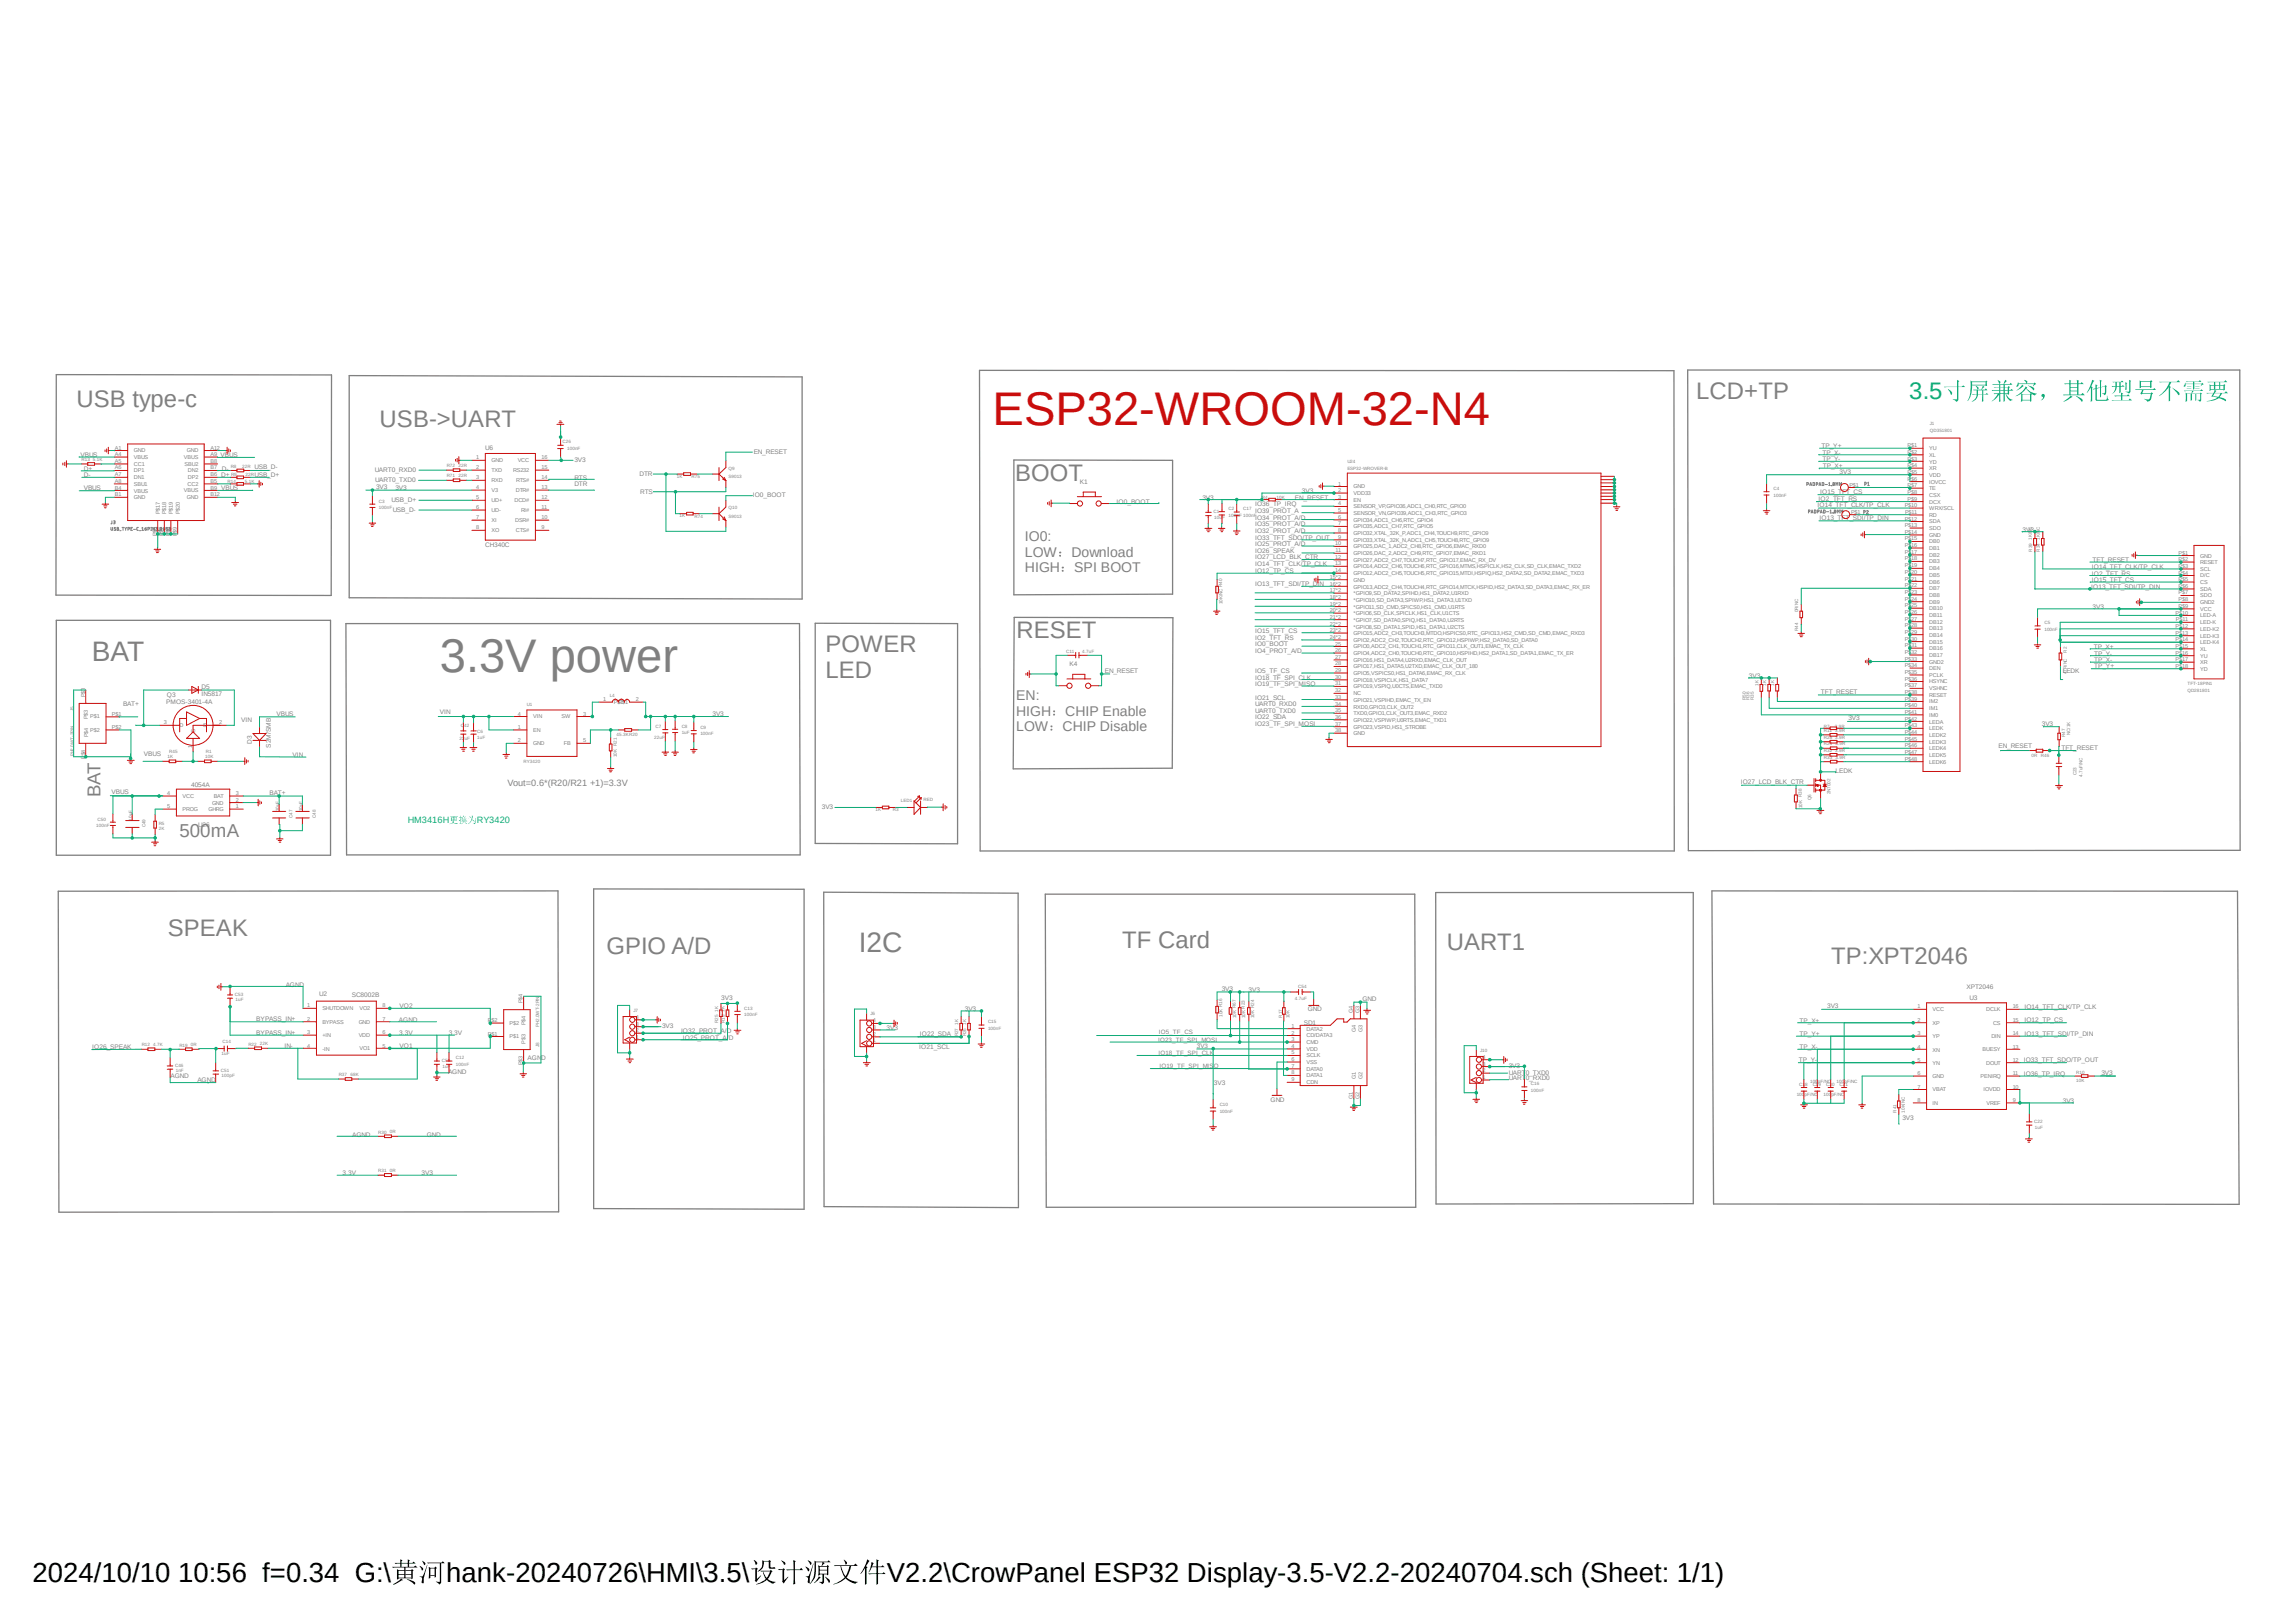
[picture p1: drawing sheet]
<svg xmlns="http://www.w3.org/2000/svg" width="297mm" height="210mm" viewBox="0 0 297 210" stroke-linecap="round" stroke-linejoin="round" font-family="sans-serif">
<defs><g id="words">
<text font-size="6.1" fill="#c90d0c" x="128.4" y="55">ESP32-WROOM-32-N4</text>
<text font-size="6.1" fill="#808080" x="56.9" y="87">3.3V power</text>
<g font-size="3.6" fill="#808080">
<text x="11.9" y="85.5">BAT</text>
<text x="111.1" y="123.2">I2C</text>
</g>
<g font-size="3.6">
<text x="4.2" y="204.7">2024/10/10</text>
<text x="23" y="204.7">10:56 f=0.34 G:\</text>
<text x="57.7" y="204.7">hank-20240726\HMI\3.5\</text>
<text x="114.7" y="204.7">V2.2\CrowPanel ESP32 Display-3.5-V2.2-20240704.sch (Sheet: 1/1)</text>
</g>
<g font-size="3.1" fill="#808080">
<text x="9.9" y="52.7">USB type-c</text>
<text x="219.4" y="51.6">LCD+TP</text>
<text x="49.1" y="55.2">USB-&gt;UART</text>
<text x="131.3" y="62.2">BOOT</text>
<text x="131.5" y="82.5">RESET</text>
<text x="106.8" y="84.4">POWER</text>
<text x="106.8" y="87.7">LED</text>
<text x="21.7" y="121.1">SPEAK</text>
<text x="78.4" y="123.5">GPIO A/D</text>
<text x="145.2" y="122.6">TF Card</text>
<text x="187.2" y="123">UART1</text>
<text x="236.9" y="124.8">TP:XPT2046</text>
</g>
<text font-size="3.1" fill="#0dab76" x="247" y="51.7">3.5</text>
<g font-size="2.4" fill="#808080">
<text x="13" y="103.2" transform="rotate(-90 13 103.2)">BAT</text>
<text x="23.2" y="108.3">500mA</text>
</g>
<g font-size="1.8" fill="#808080">
<text x="132.6" y="70.1">IO0:</text>
<text x="132.6" y="72">LOW</text>
<text x="132.6" y="74">HIGH</text>
<text x="138.6" y="72">Download</text>
<text x="138.9" y="74">SPI BOOT</text>
<text x="131.4" y="90.6">EN:</text>
<text x="131.4" y="92.6">HIGH</text>
<text x="131.4" y="94.5">LOW</text>
<text x="137.5" y="94.5">CHIP Disable</text>
<text x="137.8" y="92.6">CHIP Enable</text>
</g>
<text font-size="1.2" fill="#808080" x="65.7" y="101.6">Vout=0.6*(R20/R21 +1)=3.3V</text>
<g font-size="1.2" fill="#0dab76">
<text x="52.7" y="106.5">HM3416H</text>
<text x="61.7" y="106.5">RY3420</text>
</g>
<g font-size=".8" fill="#808080">
<text x="10.4" y="59.1">VBUS</text>
<text x="28.5" y="59.2">VBUS</text>
<text x="62.8" y="58.3">U6</text>
<text x="74.3" y="59.8">3V3</text>
<text x="97.5" y="58.8">EN_RESET</text>
<text x="235.6" y="58">TP_Y+</text>
<text x="235.8" y="59.7">TP_Y-</text>
<text x="235.8" y="58.8">TP_X-</text>
<text x="10.8" y="63.4">VBUS</text>
<text x="10.8" y="61.8">D-</text>
<text x="10.8" y="60.9">D+</text>
<text x="28.6" y="63.4">VBUS</text>
<text x="28.6" y="61.8">D+</text>
<text x="28.7" y="60.9">D-</text>
<text x="32.9" y="60.7">USB_D-</text>
<text x="32.9" y="61.7">USB_D+</text>
<text x="48.5" y="61.1">UART0_RXD0</text>
<text x="48.5" y="62.4">UART0_TXD0</text>
<text x="48.6" y="63.3">3V3</text>
<text x="50.6" y="64.9">USB_D+</text>
<text x="51.1" y="63.4">3V3</text>
<text x="74.3" y="62.9">DTR</text>
<text x="74.3" y="62.1">RTS</text>
<text x="82.7" y="61.6">DTR</text>
<text x="82.8" y="63.9">RTS</text>
<text x="97.4" y="64.3">IO0_BOOT</text>
<text x="139.7" y="62.7">K1</text>
<text x="144.4" y="65.2">IO0_BOOT</text>
<text x="155.5" y="64.6">3V3</text>
<text x="162.3" y="65.5">IO36_TP_IRQ</text>
<text x="167.5" y="64.6">EN_RESET</text>
<text x="168.4" y="63.8">3V3</text>
<text x="235.1" y="65.7">IO14_TFT_CLK/TP_CLK</text>
<text x="235.2" y="64.8">IO2_TFT_RS</text>
<text x="235.5" y="64">IO15_TFT_CS</text>
<text x="235.8" y="60.6">TP_X+</text>
<text x="238" y="61.4">3V3</text>
<text x="50.8" y="66.3">USB_D-</text>
<text x="62.8" y="70.8">CH340C</text>
<text x="162.3" y="71.5">IO26_SPEAK</text>
<text x="162.3" y="66.3">IO39_PROT_A</text>
<text x="162.3" y="67.2">IO34_PROT_A/D</text>
<text x="162.3" y="68.1">IO35_PROT_A/D</text>
<text x="162.3" y="69">IO32_PROT_A/D</text>
<text x="162.3" y="70.7">IO25_PROT_A/D</text>
<text x="162.3" y="69.8">IO33_TFT_SDO/TP_OUT</text>
<text x="235.4" y="67.2">IO13_TFT_SDI/TP_DIN</text>
<text x="261.6" y="68.8">3V3</text>
<text x="162.3" y="72.4">IO27_LCD_BLK_CTR</text>
<text x="162.3" y="73.3">IO14_TFT_CLK/TP_CLK</text>
<text x="162.3" y="75.9">IO13_TFT_SDI/TP_DIN</text>
<text x="162.3" y="74.1">IO12_TP_CS</text>
<text x="270.5" y="76.2">IO13_TFT_SDI/TP_DIN</text>
<text x="270.6" y="74.5">IO2_TFT_RS</text>
<text x="270.6" y="75.3">IO15_TFT_CS</text>
<text x="270.6" y="73.6">IO14_TFT_CLK/TP_CLK</text>
<text x="270.7" y="72.7">TFT_RESET</text>
<text x="162.3" y="83.6">IO0_BOOT</text>
<text x="162.3" y="82.8">IO2_TFT_RS</text>
<text x="162.3" y="81.9">IO15_TFT_CS</text>
<text x="270.7" y="78.7">3V3</text>
<text x="270.8" y="83.9">TP_X+</text>
<text x="26.1" y="89.1">D5</text>
<text x="138.3" y="86.2">K4</text>
<text x="142.9" y="87.1">EN_RESET</text>
<text x="162.3" y="87.9">IO18_TF_SPI_CLK</text>
<text x="162.3" y="87.1">IO5_TF_CS</text>
<text x="162.3" y="88.8">IO19_TF_SPI_MISO</text>
<text x="162.3" y="84.5">IO4_PROT_A/D</text>
<text x="226.2" y="87.7">3V3</text>
<text x="235.5" y="89.8">TFT_RESET</text>
<text x="266.8" y="87.1">LEDK</text>
<text x="270.9" y="84.8">TP_Y-</text>
<text x="270.9" y="85.7">TP_X-</text>
<text x="270.9" y="86.5">TP_Y+</text>
<text x="15.9" y="91.3">BAT+</text>
<text x="21.5" y="91.1">PMOS-3401-4A</text>
<text x="21.6" y="90.2">Q3</text>
<text x="26.1" y="90">IN5817</text>
<text x="31.2" y="93.5">VIN</text>
<text x="35.8" y="92.6">VBUS</text>
<text x="56.9" y="92.4">VIN</text>
<text x="92.2" y="92.6">3V3</text>
<text x="162.3" y="92.2">UART0_TXD0</text>
<text x="162.3" y="91.4">UART0_RXD0</text>
<text x="162.3" y="90.5">IO21_SCL</text>
<text x="162.3" y="93.1">IO22_SDA</text>
<text x="162.3" y="94">IO23_TF_SPI_MOSI</text>
<text x="239.1" y="93.2">3V3</text>
<text x="264.1" y="93.9">3V3</text>
<text x="18.6" y="97.8">VBUS</text>
<text x="24.7" y="101.9">4054A</text>
<text x="32.6" y="96.3" transform="rotate(-90 32.6 96.3)">D3</text>
<text x="35.1" y="96.7" transform="rotate(-90 35.1 96.7)">S2M/SMB</text>
<text x="37.8" y="98">VIN</text>
<text x="225.2" y="101.4">IO27_LCD_BLK_CTR</text>
<text x="237.4" y="100">LEDK</text>
<text x="258.5" y="96.8">EN_RESET</text>
<text x="266.7" y="97">TFT_RESET</text>
<text x="14.4" y="102.7">VBUS</text>
<text x="25.7" y="107">U26</text>
<text x="34.9" y="102.9">BAT+</text>
<text x="106.3" y="104.7">3V3</text>
<text x="37" y="127.7">AGND</text>
<text x="41.3" y="128.9">U2</text>
<text x="45.5" y="129">SC8002B</text>
<text x="51.7" y="130.4">VO2</text>
<text x="93.3" y="129.4">3V3</text>
<text x="124.8" y="130.8">3V3</text>
<text x="158" y="128.2">3V3</text>
<text x="161.5" y="128.4">3V3</text>
<text x="169.2" y="130.8">GND</text>
<text x="176.2" y="129.6">GND</text>
<text x="236.3" y="130.5">3V3</text>
<text x="254.4" y="128">XPT2046</text>
<text x="254.8" y="129.3">U3</text>
<text x="261.9" y="130.6">IO14_TFT_CLK/TP_CLK</text>
<text x="11.9" y="135.8">IO26_SPEAK</text>
<text x="33.1" y="132.1">BYPASS_IN+</text>
<text x="33.1" y="133.9">BYPASS_IN+</text>
<text x="36.8" y="135.6">IN-</text>
<text x="51.6" y="132.2">AGND</text>
<text x="51.6" y="133.9">3.3V</text>
<text x="51.7" y="135.6">VO1</text>
<text x="58" y="133.9">3.3V</text>
<text x="68.2" y="137.1">AGN</text>
<text x="70" y="137.1">D</text>
<text x="85.6" y="133.1">3V3</text>
<text x="88.1" y="133.7">IO32_PROT_A/D</text>
<text x="88.3" y="134.5">IO25_PROT_A/D</text>
<text x="114.7" y="133.3">3V3</text>
<text x="118.9" y="135.7">IO21_SCL</text>
<text x="119" y="134.1">IO22_SDA</text>
<text x="149.8" y="134.8">IO23_TF_SPI_MOSI</text>
<text x="149.9" y="136.5">IO18_TF_SPI_CLK</text>
<text x="149.9" y="133.8">IO5_TF_CS</text>
<text x="154.8" y="135.6">3V3</text>
<text x="168.7" y="132.7">SD1</text>
<text x="232.7" y="137.5">TP_Y-</text>
<text x="232.8" y="132.4">TP_X+</text>
<text x="232.8" y="135.7">TP_X-</text>
<text x="232.8" y="134">TP_Y+</text>
<text x="261.8" y="137.4">IO33_TFT_SDO/TP_OUT</text>
<text x="261.9" y="134">IO13_TFT_SDI/TP_DIN</text>
<text x="261.9" y="132.3">IO12_TP_CS</text>
<text x="22.1" y="139.5">AGND</text>
<text x="25.5" y="140">AGND</text>
<text x="58" y="138.9">AGND</text>
<text x="150" y="138.2">IO19_TF_SPI_MIS</text>
<text x="157" y="140.3">3V3</text>
<text x="157" y="138.2">O</text>
<text x="164.3" y="142.6">GND</text>
<text x="195.2" y="138.2">3V3</text>
<text x="195.2" y="139.1">UART0_TXD0</text>
<text x="195.2" y="139.7">UART0_RXD0</text>
<text x="261.8" y="139.2">IO36_TP_IRQ</text>
<text x="266.8" y="142.7">3V3</text>
<text x="271.8" y="139.1">3V3</text>
<text x="45.6" y="147.1">AGND</text>
<text x="55.2" y="147.1">GND</text>
<text x="246.1" y="144.9">3V3</text>
<text x="44.3" y="152.1">3.3V</text>
<text x="54.5" y="152.1">3V3</text>
</g>
<g font-size=".7" fill="#808080">
<text x="14.9" y="58.2">A1</text>
<text x="14.9" y="59.1">A4</text>
<text x="14.9" y="59.9">A5</text>
<text x="17.3" y="58.5">GND</text>
<text x="17.3" y="59.4">VBUS</text>
<text x="23.8" y="59.4">VBUS</text>
<text x="24.2" y="58.5">GND</text>
<text x="27.2" y="59.9">B8</text>
<text x="27.2" y="59.1">A9</text>
<text x="27.2" y="58.2">A12</text>
<text x="61.6" y="59.4">1</text>
<text x="63.6" y="59.8">GND</text>
<text x="67" y="59.8">VCC</text>
<text x="70.1" y="59.4">16</text>
<text x="246.8" y="57.9">P$1</text>
<text x="246.8" y="58.7">P$2</text>
<text x="246.8" y="59.6">P$3</text>
<text x="249.6" y="58.3">YU</text>
<text x="249.6" y="59.1">XL</text>
<text x="249.6" y="60">YD</text>
<text x="14.9" y="60.7">A6</text>
<text x="14.9" y="61.6">A7</text>
<text x="14.9" y="62.5">A8</text>
<text x="14.9" y="63.4">B4</text>
<text x="14.9" y="64.2">B1</text>
<text x="17.3" y="60.3">CC1</text>
<text x="17.3" y="61.1">DP1</text>
<text x="17.3" y="62">DN1</text>
<text x="17.3" y="62.9">SBU1</text>
<text x="17.3" y="63.8">VBUS</text>
<text x="17.3" y="64.6">GND</text>
<text x="23.8" y="63.7">VBUS</text>
<text x="23.9" y="60.3">SBU2</text>
<text x="24.2" y="64.6">GND</text>
<text x="24.3" y="62.9">CC2</text>
<text x="24.3" y="62">DP2</text>
<text x="24.3" y="61.1">DN2</text>
<text x="27.2" y="64.2">B12</text>
<text x="27.2" y="63.4">B9</text>
<text x="27.2" y="62.5">B5</text>
<text x="27.2" y="61.6">B6</text>
<text x="27.2" y="60.7">B7</text>
<text x="61.6" y="60.7">2</text>
<text x="61.6" y="62">3</text>
<text x="61.6" y="63.3">4</text>
<text x="61.6" y="64.6">5</text>
<text x="61.6" y="65.9">6</text>
<text x="63.6" y="61.1">TXD</text>
<text x="63.6" y="62.4">RXD</text>
<text x="63.6" y="63.7">V3</text>
<text x="63.6" y="65">UD+</text>
<text x="66.4" y="61.1">RS232</text>
<text x="66.5" y="65">DCD#</text>
<text x="66.7" y="63.7">DTR#</text>
<text x="66.8" y="62.4">RTS#</text>
<text x="70.1" y="65.9">11</text>
<text x="70.1" y="64.6">12</text>
<text x="70.1" y="63.3">13</text>
<text x="70.1" y="62">14</text>
<text x="70.1" y="60.7">15</text>
<text x="173.1" y="62.8">1</text>
<text x="173.1" y="63.7">2</text>
<text x="173.1" y="64.6">3</text>
<text x="173.1" y="65.4">4</text>
<text x="175.1" y="63.2">GND</text>
<text x="175.1" y="64.1">VDD33</text>
<text x="175.1" y="64.9">EN</text>
<text x="175.1" y="65.8">SENSOR_VP,GPIO36,ADC1_CH0,RTC_GPIO0</text>
<text x="239.2" y="62.9">P$1</text>
<text x="246.4" y="65.6">P$10</text>
<text x="246.8" y="60.5">P$4</text>
<text x="246.8" y="61.3">P$5</text>
<text x="246.8" y="62.2">P$6</text>
<text x="246.8" y="63">P$7</text>
<text x="246.8" y="63.9">P$8</text>
<text x="246.8" y="64.8">P$9</text>
<text x="249.6" y="60.8">XR</text>
<text x="249.6" y="61.7">VDD</text>
<text x="249.6" y="62.6">IOVCC</text>
<text x="249.6" y="63.4">TE</text>
<text x="249.6" y="64.3">CSX</text>
<text x="249.6" y="65.2">DCX</text>
<text x="249.6" y="66">WRX/SCL</text>
<text x="20.3" y="69.4" transform="rotate(-90 20.3 69.4)">P$6</text>
<text x="20.7" y="66.5" transform="rotate(-90 20.7 66.5)">P$17</text>
<text x="21.1" y="69.4" transform="rotate(-90 21.1 69.4)">P$7</text>
<text x="21.5" y="66.5" transform="rotate(-90 21.5 66.5)">P$18</text>
<text x="22" y="69.4" transform="rotate(-90 22 69.4)">P$8</text>
<text x="22.4" y="66.5" transform="rotate(-90 22.4 66.5)">P$19</text>
<text x="22.9" y="69.4" transform="rotate(-90 22.9 69.4)">P$9</text>
<text x="23.2" y="66.5" transform="rotate(-90 23.2 66.5)">P$20</text>
<text x="61.6" y="67.2">7</text>
<text x="61.6" y="68.5">8</text>
<text x="63.6" y="66.3">UD-</text>
<text x="63.6" y="67.6">XI</text>
<text x="63.6" y="68.9">XO</text>
<text x="66.6" y="67.6">DSR#</text>
<text x="66.7" y="68.9">CTS#</text>
<text x="67.4" y="66.3">RI#</text>
<text x="70.1" y="68.5">9</text>
<text x="70.1" y="67.2">10</text>
<text x="172.7" y="70.6">10</text>
<text x="172.8" y="71.5">11</text>
<text x="173.1" y="66.3">5</text>
<text x="173.1" y="67.1">6</text>
<text x="173.1" y="68">7</text>
<text x="173.1" y="68.9">8</text>
<text x="173.1" y="69.7">9</text>
<text x="175.1" y="66.6">SENSOR_VN,GPIO39,ADC1_CH3,RTC_GPIO3</text>
<text x="175.1" y="67.5">GPIO34,ADC1_CH6,RTC_GPIO4</text>
<text x="175.1" y="68.4">GPIO35,ADC1_CH7,RTC_GPIO5</text>
<text x="175.1" y="69.3">GPIO32,XTAL_32K_P,ADC1_CH4,TOUCH9,RTC_GPIO9</text>
<text x="175.1" y="70.1">GPIO33,XTAL_32K_N,ADC1_CH5,TOUCH8,RTC_GPIO9</text>
<text x="175.1" y="71">GPIO25,DAC_1,ADC2_CH8,RTC_GPIO6,EMAC_RXD0</text>
<text x="175.1" y="71.8">GPIO26,DAC_2,ADC2_CH9,RTC_GPIO7,EMAC_RXD1</text>
<text x="239.4" y="66.5">P$1</text>
<text x="246.4" y="67.4">P$12</text>
<text x="246.4" y="68.2">P$13</text>
<text x="246.4" y="69.1">P$14</text>
<text x="246.4" y="69.9">P$15</text>
<text x="246.4" y="70.8">P$16</text>
<text x="246.4" y="71.7">P$17</text>
<text x="246.4" y="66.5">P$11</text>
<text x="249.6" y="66.9">RD</text>
<text x="249.6" y="67.7">SDA</text>
<text x="249.6" y="68.6">SDO</text>
<text x="249.6" y="69.5">GND</text>
<text x="249.6" y="70.3">DB0</text>
<text x="249.6" y="71.2">DB1</text>
<text x="281.8" y="71.8">P$1</text>
<text x="172" y="74.9">15*2</text>
<text x="172" y="75.8">16*2</text>
<text x="172" y="76.6">17*2</text>
<text x="172" y="77.5">18*2</text>
<text x="172.7" y="72.3">12</text>
<text x="172.7" y="73.2">13</text>
<text x="172.7" y="74">14</text>
<text x="175.1" y="72.7">GPIO27,ADC2_CH7,TOUCH7,RTC_GPIO17,EMAC_RX_DV</text>
<text x="175.1" y="73.5">GPIO14,ADC2_CH6,TOUCH6,RTC_GPIO16,MTMS,HSPICLK,HS2_CLK,SD_CLK,EMAC_TXD2</text>
<text x="175.1" y="74.4">GPIO12,ADC2_CH5,TOUCH5,RTC_GPIO15,MTDI,HSPIQ,HS2_DATA2,SD_DATA2,EMAC_TXD3</text>
<text x="175.1" y="75.3">GND</text>
<text x="175.1" y="76.2">GPIO13,ADC2_CH4,TOUCH4,RTC_GPIO14,MTCK,HSPID,HS2_DATA3,SD_DATA3,EMAC_RX_ER</text>
<text x="175.1" y="77">*GPIO9,SD_DATA2,SPIHD,HS1_DATA2,U1RXD</text>
<text x="175.1" y="77.9">*GPIO10,SD_DATA3,SPIWP,HS1_DATA3,U1TXD</text>
<text x="246.4" y="72.5">P$18</text>
<text x="246.4" y="73.4">P$19</text>
<text x="246.4" y="74.3">P$20</text>
<text x="246.4" y="75.1">P$21</text>
<text x="246.4" y="76">P$22</text>
<text x="246.4" y="76.8">P$23</text>
<text x="246.4" y="77.7">P$24</text>
<text x="249.6" y="72.1">DB2</text>
<text x="249.6" y="72.9">DB3</text>
<text x="249.6" y="73.8">DB4</text>
<text x="249.6" y="74.6">DB5</text>
<text x="249.6" y="75.5">DB6</text>
<text x="249.6" y="76.4">DB7</text>
<text x="249.6" y="77.2">DB8</text>
<text x="281.8" y="72.6">P$2</text>
<text x="281.8" y="73.5">P$3</text>
<text x="281.8" y="74.3">P$4</text>
<text x="281.8" y="75.2">P$5</text>
<text x="281.8" y="76.1">P$6</text>
<text x="281.8" y="76.9">P$7</text>
<text x="281.8" y="77.8">P$8</text>
<text x="284.6" y="72.1">GND</text>
<text x="284.6" y="73">RESET</text>
<text x="284.6" y="73.9">SCL</text>
<text x="284.6" y="74.7">D/C</text>
<text x="284.6" y="75.6">CS</text>
<text x="284.6" y="76.5">SDA</text>
<text x="284.6" y="77.3">SDO</text>
<text x="172" y="78.4">19*2</text>
<text x="172" y="79.2">20*2</text>
<text x="172" y="80.1">21*2</text>
<text x="172" y="80.9">22*2</text>
<text x="172" y="81.8">23*2</text>
<text x="172" y="82.7">24*2</text>
<text x="172.7" y="83.5">25</text>
<text x="175.1" y="78.7">*GPIO11,SD_CMD,SPICS0,HS1_CMD,U1RTS</text>
<text x="175.1" y="79.6">*GPIO6,SD_CLK,SPICLK,HS1_CLK,U1CTS</text>
<text x="175.1" y="80.5">*GPIO7,SD_DATA0,SPIQ,HS1_DATA0,U2RTS</text>
<text x="175.1" y="81.3">*GPIO8,SD_DATA1,SPID,HS1_DATA1,U2CTS</text>
<text x="175.1" y="82.2">GPIO15,ADC2_CH3,TOUCH3,MTDO,HSPICS0,RTC_GPIO13,HS2_CMD,SD_CMD,EMAC_RXD3</text>
<text x="175.1" y="83.1">GPIO2,ADC2_CH2,TOUCH2,RTC_GPIO12,HSPIWP,HS2_DATA0,SD_DATA0</text>
<text x="175.1" y="83.9">GPIO0,ADC2_CH1,TOUCH1,RTC_GPIO11,CLK_OUT1,EMAC_TX_CLK</text>
<text x="246.4" y="78.6">P$25</text>
<text x="246.4" y="79.4">P$26</text>
<text x="246.4" y="80.3">P$27</text>
<text x="246.4" y="81.2">P$28</text>
<text x="246.4" y="82">P$29</text>
<text x="246.4" y="82.9">P$30</text>
<text x="246.4" y="83.7">P$31</text>
<text x="249.6" y="78.1">DB9</text>
<text x="249.6" y="79">DB10</text>
<text x="249.6" y="79.8">DB11</text>
<text x="249.6" y="80.7">DB12</text>
<text x="249.6" y="81.5">DB13</text>
<text x="249.6" y="82.4">DB14</text>
<text x="249.6" y="83.3">DB15</text>
<text x="281.4" y="79.5">P$10</text>
<text x="281.4" y="81.2">P$12</text>
<text x="281.4" y="82.1">P$13</text>
<text x="281.4" y="83">P$14</text>
<text x="281.4" y="83.8">P$15</text>
<text x="281.5" y="80.4">P$11</text>
<text x="281.8" y="78.7">P$9</text>
<text x="284.6" y="78.2">GND2</text>
<text x="284.6" y="79">VCC</text>
<text x="284.6" y="79.9">LED-A</text>
<text x="284.6" y="80.8">LED-K</text>
<text x="284.6" y="81.6">LED-K2</text>
<text x="284.6" y="82.5">LED-K3</text>
<text x="284.6" y="83.4">LED-K4</text>
<text x="172.7" y="84.4">26</text>
<text x="172.7" y="85.3">27</text>
<text x="172.7" y="86.1">28</text>
<text x="172.7" y="87">29</text>
<text x="172.7" y="87.8">30</text>
<text x="172.7" y="88.7">31</text>
<text x="172.7" y="89.6">32</text>
<text x="175.1" y="84.8">GPIO4,ADC2_CH0,TOUCH0,RTC_GPIO10,HSPIHD,HS2_DATA1,SD_DATA1,EMAC_TX_ER</text>
<text x="175.1" y="85.6">GPIO16,HS1_DATA4,U2RXD,EMAC_CLK_OUT</text>
<text x="175.1" y="86.5">GPIO17,HS1_DATA5,U2TXD,EMAC_CLK_OUT_180</text>
<text x="175.1" y="87.4">GPIO5,VSPICS0,HS1_DATA6,EMAC_RX_CLK</text>
<text x="175.1" y="88.2">GPIO18,VSPICLK,HS1_DATA7</text>
<text x="175.1" y="89.1">GPIO19,VSPIQ,U0CTS,EMAC_TXD0</text>
<text x="175.1" y="90">NC</text>
<text x="246.4" y="84.6">P$32</text>
<text x="246.4" y="85.5">P$33</text>
<text x="246.4" y="86.4">P$34</text>
<text x="246.4" y="87.2">P$35</text>
<text x="246.4" y="88.1">P$36</text>
<text x="246.4" y="88.9">P$37</text>
<text x="246.4" y="89.8">P$38</text>
<text x="249.6" y="84.1">DB16</text>
<text x="249.6" y="85">DB17</text>
<text x="249.6" y="85.9">GND2</text>
<text x="249.6" y="86.7">DEN</text>
<text x="249.6" y="87.6">PCLK</text>
<text x="249.6" y="88.4">HSYNC</text>
<text x="249.6" y="89.3">VSHNC</text>
<text x="281.4" y="84.7">P$16</text>
<text x="281.4" y="85.6">P$17</text>
<text x="281.4" y="86.4">P$18</text>
<text x="284.6" y="84.2">XL</text>
<text x="284.6" y="85.1">YU</text>
<text x="284.6" y="85.9">XR</text>
<text x="284.6" y="86.8">YD</text>
<text x="11" y="90.2" transform="rotate(-90 11 90.2)">P$3</text>
<text x="11.3" y="93" transform="rotate(-90 11.3 93)">P$3</text>
<text x="11.4" y="95.4" transform="rotate(-90 11.4 95.4)">P$4</text>
<text x="11.7" y="93">P$1</text>
<text x="11.7" y="94.7">P$2</text>
<text x="14.5" y="92.6">P$1</text>
<text x="14.5" y="94.3">P$2</text>
<text x="21.2" y="93.7">3</text>
<text x="23.2" y="94.1">D</text>
<text x="25.2" y="94.8" transform="rotate(-90 25.2 94.8)">G</text>
<text x="26.3" y="94.1">S</text>
<text x="28.4" y="93.7">2</text>
<text x="67" y="94.3">1</text>
<text x="67" y="92.6">4</text>
<text x="69" y="94.7">EN</text>
<text x="69" y="93">VIN</text>
<text x="72.6" y="93">SW</text>
<text x="75.4" y="92.6">3</text>
<text x="78" y="90.7">1</text>
<text x="79.4" y="91.1">P$P2$1</text>
<text x="82.3" y="90.7">2</text>
<text x="172.7" y="90.4">33</text>
<text x="172.7" y="91.3">34</text>
<text x="172.7" y="92.2">35</text>
<text x="172.7" y="93">36</text>
<text x="172.7" y="93.9">37</text>
<text x="172.7" y="94.7">38</text>
<text x="175.1" y="90.8">GPIO21,VSPIHD,EMAC_TX_EN</text>
<text x="175.1" y="91.7">RXD0,GPIO3,CLK_OUT2</text>
<text x="175.1" y="92.5">TXD0,GPIO1,CLK_OUT3,EMAC_RXD2</text>
<text x="175.1" y="93.4">GPIO22,VSPIWP,U0RTS,EMAC_TXD1</text>
<text x="175.1" y="94.3">GPIO23,VSPID,HS1_STROBE</text>
<text x="175.1" y="95.1">GND</text>
<text x="246.4" y="90.7">P$39</text>
<text x="246.4" y="91.5">P$40</text>
<text x="246.4" y="92.4">P$41</text>
<text x="246.4" y="93.3">P$42</text>
<text x="246.4" y="94.1">P$43</text>
<text x="246.4" y="95">P$44</text>
<text x="246.4" y="95.8">P$45</text>
<text x="249.6" y="90.2">RESET</text>
<text x="249.6" y="91">IM2</text>
<text x="249.6" y="91.9">IM1</text>
<text x="249.6" y="92.8">IM0</text>
<text x="249.6" y="93.6">LEDA</text>
<text x="249.6" y="94.5">LEDK</text>
<text x="249.6" y="95.3">LEDK2</text>
<text x="11" y="98.2" transform="rotate(-90 11 98.2)">P$4</text>
<text x="24.8" y="96.7" transform="rotate(-90 24.8 96.7)">1</text>
<text x="67" y="96.1">2</text>
<text x="69" y="96.4">GND</text>
<text x="72.9" y="96.4">FB</text>
<text x="75.4" y="96.1">5</text>
<text x="246.4" y="96.7">P$46</text>
<text x="246.4" y="97.6">P$47</text>
<text x="246.4" y="98.4">P$48</text>
<text x="249.6" y="96.2">LEDK3</text>
<text x="249.6" y="97.1">LEDK4</text>
<text x="249.6" y="98">LEDK5</text>
<text x="249.6" y="98.8">LEDK6</text>
<text x="21.6" y="102.9">4</text>
<text x="21.6" y="104.6">5</text>
<text x="23.6" y="103.3">VCC</text>
<text x="23.6" y="105">PROG</text>
<text x="27" y="104.9">GHRG</text>
<text x="27.4" y="104.1">GND</text>
<text x="27.6" y="103.3">BAT</text>
<text x="30.5" y="104.6">1</text>
<text x="30.5" y="103.7">2</text>
<text x="30.5" y="102.9">3</text>
<text x="39.8" y="130.3">1</text>
<text x="41.7" y="130.7">SHUTDOWN</text>
<text x="46.5" y="130.7">VO2</text>
<text x="49.5" y="130.3">8</text>
<text x="67.6" y="129.8" transform="rotate(-90 67.6 129.8)">P$4</text>
<text x="82.3" y="131.8">4</text>
<text x="175" y="131" transform="rotate(-90 175 131)">G4</text>
<text x="175.9" y="131" transform="rotate(-90 175.9 131)">G3</text>
<text x="248" y="130.5">1</text>
<text x="250" y="130.9">VCC</text>
<text x="256.9" y="130.9">DCLK</text>
<text x="260.3" y="130.5">16</text>
<text x="39.8" y="132.1">2</text>
<text x="39.8" y="133.8">3</text>
<text x="39.8" y="135.6">4</text>
<text x="41.7" y="132.5">BYPASS</text>
<text x="41.7" y="134.2">+IN</text>
<text x="41.7" y="135.9">-IN</text>
<text x="46.4" y="134.2">VDD</text>
<text x="46.4" y="132.5">GND</text>
<text x="46.5" y="135.9">VO1</text>
<text x="49.5" y="135.6">5</text>
<text x="49.5" y="133.8">6</text>
<text x="49.5" y="132.1">7</text>
<text x="63.1" y="134">P$1</text>
<text x="63.1" y="132.2">P$2</text>
<text x="65.9" y="134.4">P$1</text>
<text x="65.9" y="132.6">P$2</text>
<text x="67.6" y="137.8" transform="rotate(-90 67.6 137.8)">P$3</text>
<text x="68" y="135" transform="rotate(-90 68 135)">P$3</text>
<text x="68" y="132.7" transform="rotate(-90 68 132.7)">P$4</text>
<text x="82.3" y="134.4">1</text>
<text x="82.3" y="133.6">2</text>
<text x="82.3" y="132.7">3</text>
<text x="112.9" y="134.9">1</text>
<text x="112.9" y="134">2</text>
<text x="112.9" y="133.1">3</text>
<text x="112.9" y="132.3">4</text>
<text x="167" y="133">1</text>
<text x="167" y="133.9">2</text>
<text x="167" y="134.7">3</text>
<text x="167" y="135.6">4</text>
<text x="167" y="136.4">5</text>
<text x="167" y="137.3">6</text>
<text x="169" y="133.4">DATA2</text>
<text x="169" y="134.2">CD/DATA3</text>
<text x="169" y="135.1">CMD</text>
<text x="169" y="136">VDD</text>
<text x="169" y="136.8">SCLK</text>
<text x="169" y="137.7">VSS</text>
<text x="175.4" y="133.5" transform="rotate(-90 175.4 133.5)">G4</text>
<text x="176.2" y="133.5" transform="rotate(-90 176.2 133.5)">G3</text>
<text x="191.8" y="137.9">3</text>
<text x="191.8" y="137">4</text>
<text x="248" y="132.2">2</text>
<text x="248" y="133.9">3</text>
<text x="248" y="135.7">4</text>
<text x="248" y="137.4">5</text>
<text x="250" y="132.6">XP</text>
<text x="250" y="134.3">YP</text>
<text x="250" y="136.1">XN</text>
<text x="250" y="137.8">YN</text>
<text x="256.5" y="136">BUESY</text>
<text x="256.9" y="137.8">DOUT</text>
<text x="257.6" y="134.3">DIN</text>
<text x="257.8" y="132.6">CS</text>
<text x="260.3" y="137.4">12</text>
<text x="260.3" y="135.7">13</text>
<text x="260.3" y="133.9">14</text>
<text x="260.3" y="132.2">15</text>
<text x="167" y="138.2">7</text>
<text x="167" y="139">8</text>
<text x="167" y="139.9">9</text>
<text x="169" y="138.6">DATA0</text>
<text x="169" y="139.4">DATA1</text>
<text x="169" y="140.3">CDN</text>
<text x="175" y="142.2" transform="rotate(-90 175 142.2)">G1</text>
<text x="175.4" y="139.7" transform="rotate(-90 175.4 139.7)">G1</text>
<text x="175.9" y="142.2" transform="rotate(-90 175.9 142.2)">G2</text>
<text x="176.2" y="139.7" transform="rotate(-90 176.2 139.7)">G2</text>
<text x="191.8" y="139.6">1</text>
<text x="191.8" y="138.7">2</text>
<text x="248" y="139.1">6</text>
<text x="248" y="140.8">7</text>
<text x="248" y="142.6">8</text>
<text x="250" y="139.5">GND</text>
<text x="250" y="141.2">VBAT</text>
<text x="250" y="143">IN</text>
<text x="256.2" y="139.5">PENIRQ</text>
<text x="256.6" y="141.2">IOVDD</text>
<text x="257" y="142.9">VREF</text>
<text x="260.3" y="142.6">9</text>
<text x="260.3" y="140.8">10</text>
<text x="260.3" y="139.1">11</text>
</g>
<g font-size=".6" fill="#808080">
<text x="10.5" y="59.6">R13</text>
<text x="12" y="59.6">5.1K</text>
<text x="72.8" y="57.4">C26</text>
<text x="73.4" y="58.3">100nF</text>
<text x="174.3" y="59.9">U24</text>
<text x="249.6" y="55.8">QD351801</text>
<text x="249.6" y="54.9">J1</text>
<text x="29.4" y="62.5">R14</text>
<text x="29.8" y="60.5">R8</text>
<text x="29.9" y="61.6">R9</text>
<text x="31.3" y="60.5">22R</text>
<text x="31.7" y="62.5">5.1K</text>
<text x="31.7" y="61.6">22R</text>
<text x="49" y="65.9">100nF</text>
<text x="49" y="65">C3</text>
<text x="57.8" y="61.8">R71</text>
<text x="57.8" y="60.5">R72</text>
<text x="59.3" y="61.8">22R</text>
<text x="59.3" y="60.5">22R</text>
<text x="87.5" y="61.8">1K</text>
<text x="89.5" y="61.8">R75</text>
<text x="94.2" y="61.8">S9013</text>
<text x="94.2" y="60.8">Q9</text>
<text x="94.2" y="65.9">Q10</text>
<text x="158.9" y="66">C2</text>
<text x="163.2" y="64.5">R4</text>
<text x="165.1" y="64.5">10K</text>
<text x="174.3" y="60.8">ESP32-WROVER-B</text>
<text x="229.4" y="64.3">100nF</text>
<text x="229.4" y="63.4">C4</text>
<text x="87.9" y="66.9">1K</text>
<text x="89.8" y="67">R74</text>
<text x="94.2" y="67">S9013</text>
<text x="157" y="66.4">C1</text>
<text x="157.1" y="67.1">10uF</text>
<text x="158.9" y="66.9">100nF 100nF</text>
<text x="160.8" y="66">C17</text>
<text x="262.8" y="69.8" transform="rotate(-90 262.8 69.8)">1K/NC</text>
<text x="262.9" y="71.4" transform="rotate(-90 262.9 71.4)">R39</text>
<text x="263.9" y="71.4" transform="rotate(-90 263.9 71.4)">R34</text>
<text x="263.9" y="69.8" transform="rotate(-90 263.9 69.8)">1K/NC</text>
<text x="158.2" y="78.2" transform="rotate(-90 158.2 78.2)">10K/NC R40</text>
<text x="232.6" y="81.6" transform="rotate(-90 232.6 81.6)">R44</text>
<text x="232.6" y="79.2" transform="rotate(-90 232.6 79.2)">0R/NC</text>
<text x="264.5" y="81.6">100nF</text>
<text x="264.5" y="80.8">C5</text>
<text x="137.9" y="84.5">C11</text>
<text x="140" y="84.5">4.7uF</text>
<text x="227.5" y="88.8" transform="rotate(-90 227.5 88.8)">1K</text>
<text x="228.5" y="88.8" transform="rotate(-90 228.5 88.8)">1K</text>
<text x="229.5" y="88.8" transform="rotate(-90 229.5 88.8)">1K</text>
<text x="267.3" y="87.2" transform="rotate(-90 267.3 87.2)">47R/NC</text>
<text x="267.3" y="84.5" transform="rotate(-90 267.3 84.5)">R2</text>
<text x="283" y="89.6">QD281801</text>
<text x="283" y="88.7">TFT-18PIN1</text>
<text x="9.6" y="91.9" transform="rotate(-90 9.6 91.9)">J5</text>
<text x="59.4" y="95.7">22uF</text>
<text x="59.6" y="94.1">C42</text>
<text x="61.7" y="95.6">1uF</text>
<text x="61.7" y="94.8">C6</text>
<text x="68.2" y="91.4">U1</text>
<text x="78.9" y="90.2">L4</text>
<text x="79.8" y="95.3">45.3KR20</text>
<text x="84.6" y="95.7">22uF</text>
<text x="84.8" y="94.1">C7</text>
<text x="88.2" y="95">1uF</text>
<text x="88.2" y="94.1">C8</text>
<text x="90.6" y="95.2">100nF</text>
<text x="90.6" y="94.3">C9</text>
<text x="225.8" y="90.6" transform="rotate(-90 225.8 90.6)">R50</text>
<text x="226.3" y="90.6" transform="rotate(-90 226.3 90.6)">R36</text>
<text x="226.9" y="90.6" transform="rotate(-90 226.9 90.6)">R35</text>
<text x="235.9" y="94.1">R7</text>
<text x="235.9" y="94.7">R11</text>
<text x="235.9" y="95.6">R28</text>
<text x="237.4" y="94.2">3.9R</text>
<text x="237.4" y="94.7">3.9R</text>
<text x="237.4" y="95.6">3.9R</text>
<text x="267.1" y="95.3" transform="rotate(-90 267.1 95.3)">R47</text>
<text x="267.8" y="95.1" transform="rotate(-90 267.8 95.1)">NC/1K</text>
<text x="9.6" y="97.9" transform="rotate(-90 9.6 97.9)">PH2.0WT-2PIN</text>
<text x="21.7" y="98.1">1K</text>
<text x="21.9" y="97.4">R45</text>
<text x="26.5" y="98.1">10K</text>
<text x="26.6" y="97.4">R1</text>
<text x="67.7" y="98.8">RY3420</text>
<text x="79.8" y="98" transform="rotate(-90 79.8 98)">10K R21</text>
<text x="235.9" y="96.4">R29</text>
<text x="235.9" y="97.3">R32</text>
<text x="235.9" y="98.2">R33</text>
<text x="237.4" y="97.3">3.9R</text>
<text x="237.4" y="96.4">3.9R</text>
<text x="237.4" y="98.2">3.9R</text>
<text x="262.8" y="98">0R</text>
<text x="264" y="97.9">R46</text>
<text x="268.6" y="100.3" transform="rotate(-90 268.6 100.3)">C23</text>
<text x="269.4" y="100.5" transform="rotate(-90 269.4 100.5)">4.7uF/NC</text>
<text x="12.4" y="107.1">100nF</text>
<text x="12.6" y="106.3">C50</text>
<text x="17.1" y="106.2" transform="rotate(-90 17.1 106.2)">10uF</text>
<text x="18.8" y="107.1" transform="rotate(-90 18.8 107.1)">C49</text>
<text x="20.5" y="107.4">2K</text>
<text x="20.5" y="106.7">R5</text>
<text x="36.1" y="105" transform="rotate(-90 36.1 105)">10uF</text>
<text x="37.8" y="105.8" transform="rotate(-90 37.8 105.8)">C47</text>
<text x="39.1" y="105" transform="rotate(-90 39.1 105)">10uF</text>
<text x="40.9" y="105.8" transform="rotate(-90 40.9 105.8)">C48</text>
<text x="113.2" y="104.9">1K</text>
<text x="115.5" y="105">R3</text>
<text x="116.5" y="103.7">LED1</text>
<text x="119.5" y="103.7">RED</text>
<text x="233.1" y="104.6" transform="rotate(-90 233.1 104.6)">10K R38</text>
<text x="234.3" y="103.5" transform="rotate(-90 234.3 103.5)">Q6</text>
<text x="236.8" y="102.8" transform="rotate(-90 236.8 102.8)">2N7002</text>
<text x="30.4" y="128.8">C53</text>
<text x="30.5" y="129.6">1uF</text>
<text x="82" y="130.9">J7</text>
<text x="92.9" y="130.9" transform="rotate(-90 92.9 130.9)">1K</text>
<text x="93.7" y="130.9" transform="rotate(-90 93.7 130.9)">1K</text>
<text x="96.3" y="131.5">100nF</text>
<text x="96.3" y="130.6">C13</text>
<text x="112.6" y="131.3">J6</text>
<text x="158.2" y="131.6" transform="rotate(-90 158.2 131.6)">10K R16</text>
<text x="159.9" y="131.7" transform="rotate(-90 159.9 131.7)">10K R67</text>
<text x="161.1" y="131.7" transform="rotate(-90 161.1 131.7)">10K R23</text>
<text x="162.2" y="131.7" transform="rotate(-90 162.2 131.7)">10K R24</text>
<text x="165.9" y="131.7" transform="rotate(-90 165.9 131.7)">R17</text>
<text x="166.8" y="131.7" transform="rotate(-90 166.8 131.7)">10K</text>
<text x="167.5" y="129.3">4.7uF</text>
<text x="167.9" y="127.8">C54</text>
<text x="18.3" y="135.4">R12</text>
<text x="19.8" y="135.3">4.7K</text>
<text x="23.2" y="135.4">R19</text>
<text x="24.7" y="135.4">0R</text>
<text x="28.7" y="136.5">1uF</text>
<text x="28.8" y="135">C14</text>
<text x="32.1" y="135.3">R22</text>
<text x="33.6" y="135.3">22K</text>
<text x="57.1" y="137.4">C55</text>
<text x="59" y="137.9">100nF</text>
<text x="59" y="137.1">C12</text>
<text x="69.7" y="135.5" transform="rotate(-90 69.7 135.5)">J8</text>
<text x="69.7" y="132.9" transform="rotate(-90 69.7 132.9)">PH2.0WT-2PIN</text>
<text x="92.9" y="132.4" transform="rotate(-90 92.9 132.4)">R25</text>
<text x="93.8" y="132.4" transform="rotate(-90 93.8 132.4)">R18</text>
<text x="124" y="134.1" transform="rotate(-90 124 134.1)">R27</text>
<text x="124" y="132.6" transform="rotate(-90 124 132.6)">1K</text>
<text x="125" y="134.1" transform="rotate(-90 125 134.1)">R26</text>
<text x="125" y="132.6" transform="rotate(-90 125 132.6)">1K</text>
<text x="127.8" y="133.3">100nF</text>
<text x="127.8" y="132.4">C15</text>
<text x="191.5" y="136.1">J10</text>
<text x="22.6" y="138">C46</text>
<text x="22.7" y="138.8">1nF</text>
<text x="28.6" y="138.6">C51</text>
<text x="28.7" y="139.4">100pF</text>
<text x="43.8" y="139.2">R37</text>
<text x="45.3" y="139.2">68K</text>
<text x="57.2" y="138.1">1uF</text>
<text x="157.8" y="144">100nF</text>
<text x="157.8" y="143.1">C10</text>
<text x="198" y="141.3">100nF</text>
<text x="198" y="140.4">C16</text>
<text x="232.4" y="141.8">100pF/NC</text>
<text x="232.7" y="140.5">C18</text>
<text x="234.1" y="140.1">100pF/NC</text>
<text x="234.5" y="140.5">C19</text>
<text x="235.9" y="141.8">100pF/NC</text>
<text x="236.2" y="140.5">C20</text>
<text x="237.6" y="140.1">100pF/NC</text>
<text x="238" y="140.5">C21</text>
<text x="245.3" y="144" transform="rotate(-90 245.3 144)">R41</text>
<text x="246.4" y="144" transform="rotate(-90 246.4 144)">10K/NC</text>
<text x="268.6" y="140">10K</text>
<text x="268.6" y="138.9">R10</text>
<text x="48.9" y="146.7">R30</text>
<text x="50.4" y="146.6">0R</text>
<text x="263.1" y="145.2">C22</text>
<text x="263.2" y="146">1uF</text>
<text x="48.9" y="151.7">R31</text>
<text x="50.4" y="151.6">0R</text>
</g>
</g></defs>
<g fill="#000">
<path d="M51.9 202.3v.4h.8v-.4zM51.6 203.2v.5h.7v-.5zM52.5 203.2v.5h.7v-.5zM51.6 203.8v.3h.7v-.3zM52.5 203.8v.3h.7v-.3zM51.1 202.2h.7v-.4l.3 .1-.2 .1v.2h.8v-.4l.3 .1-.1 .1v.2h.4l.2-.1 .3 .2h-.9v.4h.7l.1-.1 .3 .2h-1.5v.4h.7l.1-.2 .2 .2-.1 .1v1h-.2v-.1h-1.6v.1l-.2 .1v-1.4l.2 .2h.7v-.4l-1.5 .1-.1-.2h1.1v-.4l-.7 .1zM50.8 205l1.1-.7 .3 .2h-.2l-.9 .5-.2 .1zM52.7 204.3l.9 .4 .1 .2v.1h-.1zM55.2 202.2h1.9l.2-.2 .2 .3h-.4v2.4l-.2 .3h-.1l-.4-.3 .5-.1v-2.3h-1.5zM55.5 202.7l.2 .2h.5l.1-.2 .2 .2-.1 .1v1l-.2 .1v-.2h-.5v.3l-.2 .1zM55.7 202.9v.9h.5v-.9zM55.2 202.5h.1a6.1 6.1 0 0 0-.5 2.3h-.2a.71 .71 0 0 0-.1-.7l-.2-.1h.3l.1-.2zM54.3 202.6a.49 .49 0 0 1 .4 .5l-.1 .1zM54.6 201.9l.4 .4-.1 .2z"/>
<path d="M97.5 201.9l.4 .2 .1 .2-.1 .1h-.2zM97.2 202.9h.5l.1-.1 .2 .2-.1 .1v1.2l.6-.4-.7 .8-.2-.2 .1-.2v-1.3l-.4 .1zM98.7 203.3l.5 .9 .4-.9zM98.3 203.2h1.3l.1-.1 .2 .2-.1 .1-.5 .9 .5 .3 .5 .1-.3 .2-.8-.5a2.18 2.18 0 0 1-1.4 .6l.8-.3 .5-.4-.3-.5-.1-.5-.2 .1zM98.6 201.9l.8 .1 .1-.2 .2 .2v.1v.7h.5l.1 .1-.1 .1a.53 .53 0 0 1-.8-.2v-.7h-.6a1.09 1.09 0 0 1-.8 1.2 1.32 1.32 0 0 0 .6-1.4zM101 201.9l.6 .3-.1 .3zM100.6 203h.6l.1-.1 .3 .2-.2 .1v1.3l.6-.5-.6 .9-.2-.3v-1.5l-.4 .1zM102.6 201.8l.4 .2-.2 .1v1h.7l.1-.2 .3 .3h-1.1l.1 1.7-.3 .1 .1-1.8h-.9l-.1-.1h1zM106 202.7v.4h1v-.4zM106 203.2v.4h1v-.4zM105.9 204l.3 .1-.9 .8zM106.7 204a.58 .58 0 0 1 .6 .7l-.1 .1zM105.4 201.9l.1 .2h1.5l.2-.2 .2 .2h-.9l.2 .2-.4 .3h.6l.2-.1 .1 .2-.1 .1v1h-.1v-.1h-.4v1.1l-.3 .2-.3-.3h.3l.1-.1v-.9h-.4v.1l-.2 .1v-1.4l.5 .1 .1-.5h-.9v.3a3 3 0 0 1-.5 2.3l-.2 .3a3.9 3.9 0 0 0 .6-2.9zM105.2 202.3a6.2 6.2 0 0 0-.5 2.5h-.1a.63 .63 0 0 1-.1-.6l-.3-.2h.3l.1-.2zM104.2 202.7l.4 .3 .1 .2-.1 .1zM104.5 201.9a.51 .51 0 0 1 .5 .4l-.2 .1zM109.1 201.8a.36 .36 0 0 1 .4 .2 .36 .36 0 0 1 0 .4zM107.9 202.5h2.5l.3-.2 .3 .3h-.9l-.2 .8-.4 .7a2.93 2.93 0 0 0 1.5 .6l-.3 .2a2.46 2.46 0 0 1-1.3-.7l-.9 .6-.7 .2a3.5 3.5 0 0 0 1.5-.9l-.4-.7-.2-.8h-.7zM108.8 202.6l.2 .7 .4 .7 .5-1.4zM112.7 202.1l.3 .2-.2 .4h.6v-.9l.3 .1-.1 .1v.7h.4l.2-.2 .2 .3h-.8v.8h.6l.1-.2 .3 .3h-1v1.2l-.2 .2v-1.4h-1l-.1-.1h1.1v-.8h-.6l-.4 .6 .2-.4zM112.2 201.8l.3 .2-.5 .6 .2 .2-.1 .1v2l-.2 .2v-2.2l-.6 .7 .6-1z"/>
</g>
<path d="M7.2 47.8l282.7 109.2M289.9 47.8l-282.7 109.2" fill="none" stroke="#fff" stroke-width=".13"/>
<g fill="none" stroke="#808080" stroke-width=".13">
<path d="M14.4 68.2v.4h.2v-.4M14.9 68.3h-.1l.2 .2-.1 .1h-.2M15.2 68.2l.1 .1-.1 .1 .2 .1-.1 .1h-.1zM15.2 68.4h.1M15.5 68.7h.2M15.8 68.2h.2M15.9 68.2v.4M16.1 68.2l.2 .2M16.3 68.4v.2M16.4 68.2l-.1 .2M16.6 68.5h.1v-.3h-.1v.4M16.9 68.4h.2"/>
<path d="M17.1 68.2h-.2v.4h.2M17.3 68.5h.2M17.9 68.2l-.2 .1v.3h.2M18 68.7h.2M18.3 68.6h.3M18.3 68.3l.2-.1v.4M18.8 68.4h.1l.1 .1-.2 .1zM18.9 68.2l-.1 .2M19.1 68.5h.2v-.3h-.2v.4M19.5 68.6h.1M19.5 68.2h.1M19.6 68.2v.4"/>
<path d="M20 68.2v.4l-.2-.4v.4M20.2 68.2h.2v.2h-.1M20.2 68.4h.1M20.3 68.4l.1 .2h-.2M20.6 68.7h.1M20.7 68.3l.2-.1v.4h-.2zM20.9 68.3l-.2 .2M21.1 68.2l.1 .4 .1-.1v-.3M21.7 68.3l-.2-.1v.2l.2 .2h-.2M21.9 68.2l.2 .1-.1 .1 .1 .1v.1h-.2zM21.9 68.4h.1M233.7 62.7h.2l.1-.2-.3-.1v.4"/>
<path d="M233.9 66.2l.2-.1v-.1h-.2v.4M234.1 62.8l.1-.4 .2 .4M234.1 62.7h.2M234.3 66.4l.1-.4 .1 .4M234.3 66.3h.2M234.5 62.4l.2 .1v.3h-.2zM234.7 66h.2v.4h-.2zM234.9 62.7h.2l.1-.2-.3-.1v.4M235.1 66.2l.2-.1v-.1h-.2v.4M235.3 62.8l.1-.4 .1 .4M235.3 62.7h.2M235.5 66.4l.1-.4 .1 .4"/>
<path d="M235.5 66.3h.2M235.7 62.4l.2 .1v.3h-.2zM235.9 66h.2v.4h-.2zM236.1 62.7h.3M236.3 66.2h.3M236.6 62.8h.2M236.6 62.5v-.1v.4M236.7 66.4h.2M236.7 66.1l.1-.1v.4M236.9 62.9h.1M237.1 62.5h.2l-.1 .3h-.1zM237.2 66.4h.1"/>
<path d="M237.3 62.5l-.2 .2M237.3 66l.2 .2-.1 .2-.1-.1zM237.4 66.1l-.1 .2M237.5 62.8v-.4l.1 .3 .1-.3v.4M237.7 66.4v-.4l.1 .2 .1-.2v.4M238 62.8v-.4l.1 .3 .1-.3v.4M238.1 66.4v-.4l.2 .2 .1-.2v.4"/>
</g>
<path d="M7.3 48.5h35.6l-.1 28.5h-35.6zM126.7 47.9l89.8 .1 .1 62.1h-89.8zM7.3 80.3h35.5v30.4h-35.5zM44.7 80.7h58.7l.1 29.9h-58.7zM106.6 115.4l25.1 .2v40.7l-25.1-.2zM185.7 115.5h33.3v40.2l-33.2 .1z" fill="none" stroke="#808080" stroke-width=".17"/>
<g fill="#808080">
<path d="M137 71.9a.15 .15 0 0 1 .3 0 .15 .15 0 0 1-.3 0zM137 71.5a.15 .15 0 0 1 .3 0 .15 .15 0 0 1-.3 0z"/>
<path d="M137.3 73.9a.15 .15 0 0 1 .3 0 .15 .15 0 0 1-.3 0zM137.3 73.4a.15 .15 0 0 1 .3 0 .15 .15 0 0 1-.3 0z"/>
</g>
<path d="M45.2 48.6l58.6 .2v28.7l-58.6-.2z" fill="none" stroke="#808080" stroke-width=".17"/>
<g fill="#808080">
<path d="M136.2 92.5a.15 .15 0 0 1 .3 0 .15 .15 0 0 1-.3 0zM136.2 92a.15 .15 0 0 1 .3 0 .15 .15 0 0 1-.3 0z"/>
<path d="M135.9 94.4a.12 .12 0 0 1 .2 0 .12 .12 0 0 1-.2 0zM135.9 94a.12 .12 0 0 1 .2 0 .12 .12 0 0 1-.2 0z"/>
</g>
<path d="M131.1 59.5l20.6 .1v17.3l-20.6 .1zM218.3 47.9h71.4l.1 62.1-71.4 .1zM131.2 79.9h20.5l-.1 19.5-20.5 .1zM105.5 80.6l18.4 .1v28.5l-18.4-.1zM7.5 115.3h64.7l.1 41.5h-64.7zM76.8 115l27.2 .1v41.4l-27.2-.1zM135.2 115.7h47.8l.1 40.5h-47.8zM221.4 115.3h68l.2 40.5h-67.9z" fill="none" stroke="#808080" stroke-width=".17"/>
<path d="M14.5 67.4v.3l-.1 .1M14.7 67.4h.2l-.2 .2M14.8 67.6l.1 .1-.2 .1M241.1 66.3h.2v-.2l-.2-.1v.5M241.2 62.7l.2-.1-.1-.2h-.1v.4M241.4 66.1l.2-.1 .1 .2-.3 .3h.3M241.6 62.5l.1-.1v.4M241.6 62.8h.2" fill="none" stroke="#808080" stroke-width=".13"/>
<g fill="none" stroke="#c90d0c" stroke-width=".13">
<path d="M8.1 59.9v.3M8.4 59.8v.4M8.6 59.6v.9M11.3 59.9h.9v.3h-.9zM13.6 58.2v.2M13.8 58.1v.4M14 58.3h.2M14 57.9v.8M29.2 58.3h.2M29.4 57.9v.8M29.6 58.1v.4M29.8 58.2v.2"/>
<path d="M58.9 59.4v.2M59.1 59.3v.5M59.4 59.6h.2M59.4 59.1v.9M61 59.6h1.8M62.8 58.7h6.5v11.2h-6.5zM69.3 59.6h1.7M72.1 58h.8M72.1 57.6h.8M72.5 56.6v1M72.5 58v1.1M8.6 60h.2"/>
<path d="M10.5 60h.8M12.2 60h.9M13.2 65.2h.9M13.4 65.4h.4M13.5 65.7h.2M13.6 65v.2M19.9 71.1h.9M20.2 71.3h.4M20.2 71.5h.3M20.4 70.9v.2M29.8 62.6h.8M29.8 60.9h.8"/>
<path d="M29.8 61.8h.8M30 65h.9M30.2 65.2h.4M30.3 65.4h.2M30.4 64.8v.2M30.6 60.7h.9v.3h-.9zM30.6 61.6h.9v.3h-.9zM30.6 62.4h.9v.4h-.9zM31.5 62.6h.9M31.5 61.8h.9M31.5 60.9h.9M33.3 62.6h.2"/>
<path d="M33.5 62.2v.8M33.7 62.4v.4M34 62.5v.2M57.7 60.8h.9M57.7 62.1h.9M58.6 62h.9v.3h-.9zM58.6 60.7h.9v.3h-.9zM59.5 60.8h.9M59.5 62.1h.9M61 60.8h1.8M61 62.1h1.8M61 63.4h1.8"/>
<path d="M61 64.7h1.8M61 66h1.8M61 67.3h1.8M61 68.6h1.8M69.3 60.8h1.7M69.3 62.1h1.7M69.3 63.4h1.7M69.3 64.7h1.7M69.3 66h1.7M69.3 67.3h1.7M69.3 68.6h1.7M135.5 65v.2"/>
<path d="M135.7 64.9v.5M136 64.7v.9M136 65.1h.2M138.3 65.2h1.1M139.4 64.3h3.1M140.1 64.3v-.6h1.6v.6M142.5 65.2h1M155.9 68.4h.9M156 66.7h.7M156 66.3h.7M156.1 68.6h.4M156.2 68.8h.2"/>
<path d="M156.3 65.2v1.1M156.3 66.7v1.1M156.3 68.2v.2M157.6 68.4h.9M157.8 68.6h.4M157.9 68.8h.3M158 68.2v.2M163.2 64.6h.9M164.1 64.5h.9v.3h-.9zM165 64.6h.9M170 74.9v.2M170.2 74.8v.4"/>
<path d="M170.5 74.5v.9M170.5 75h.2M170.6 62.8v.2M170.9 62.7v.4M171.1 62.5v.8M171.1 62.9h.2M208.7 65.6h.8M208.9 65.8h.4M209 66h.3M209.1 65.4v.2M240.7 69.1v.2M241 69v.4"/>
<path d="M241.2 68.7v.9M241.2 69.2h.2M16.5 98.4h.9M16.7 98.6h.4M16.8 98.8h.2M16.9 98.1v.3M32.7 94.9h1.7l-.8 .9zM32.7 95.8h1.7M33.6 94.1v.8M33.6 95.8v.8M59.5 96.7h.9M59.6 95h.7"/>
<path d="M59.6 94.6h.7M59.7 96.9h.5M59.9 97.2h.2M59.9 93.5v1.1M59.9 95v1.1M59.9 96.5v.2M60.8 96.7h.9M60.9 95h.7M60.9 94.6h.7M61 96.9h.5M61.1 97.2h.2M61.3 93.5v1.1"/>
<path d="M61.3 95v1.1M61.3 96.5v.2M65.1 97.6h.8M65.3 97.8h.4M65.4 98.1h.2M65.5 97.4v.2M66.4 94.4h1.8M66.4 96.2h1.8M66.4 92.7h1.8M68.2 91.9h6.4v6h-6.4zM74.6 96.2h1.8M74.6 92.7h1.8"/>
<path d="M78.6 99.4h.8M78.8 99.7h.4M78.8 96.3h.4v.9h-.4zM78.9 99.9h.2M79 95.4v.9M79 97.2v.8M79 99.2v.2M80 94.4h.8M80.8 94.3h.9v.3h-.9zM81.7 94.4h.8M85.6 97.3h.9M85.7 94.8h.7"/>
<path d="M85.7 94.4h.7M85.9 97.5h.4M86 97.7h.2M86.1 93.3v1.1M86.1 94.8v1.1M86.1 97.1v.2M86.9 97.3h.9M87 94.8h.7M87 94.4h.7M87.1 97.5h.4M87.2 97.7h.2M87.3 93.3v1.1"/>
<path d="M87.3 94.8v1.1M87.3 97.1v.2M89.3 97h.9M89.4 95h.7M89.4 94.5h.7M89.5 97.2h.5M89.6 97.4h.2M89.7 93.4v1.1M89.7 95v1M89.7 96.8v.2M132.7 87.1v.2M132.9 87v.4"/>
<path d="M133.1 86.8v.9M133.1 87.2h.2M136.9 88.7h1.1M138 87.8h3.1M138.1 84.8h1M138.8 87.8v-.6h1.5v.6M139.1 84.4v.7M139.6 84.4v.7M139.6 84.8h1.1M141.1 88.7h1.1M171.5 95.7h.8M171.7 95.9h.4"/>
<path d="M171.8 96.1h.2M171.9 95.5v.2M241.3 85.5v.2M241.5 85.4v.4M241.7 85.2v.8M241.7 85.6h.2M113.3 104.5h.8M114.1 104.3h.9v.3h-.9zM115 104.5h.9M117.3 104.5h.9M118.2 103.6l.9 .9-.9 .9zM119 103l-.7 .7"/>
<path d="M119 103h-.3M119 103l-.1 .3 .3-.1M119.1 103.6v1.8M119.1 104.5h.9M119.2 103.2l-.7 .7M119.2 103.2l-.1 .3M121.8 104.4h.2M122 104v.9M122.3 104.2v.5M122.5 104.4v.2M234.7 100.8v1.7M234.9 101h1.2v1.2h-1.2"/>
<path d="M234.9 100.8v.4M234.9 101.4v.4M234.9 102v.5M234.9 101.6h.6v.9M234.9 101.6l.3 .1M235 101.6l.2 .1M235.2 101.5l-.3 .1 .3 .1M235.2 101.5v.2M235.2 101.5l-.3 .1M235.5 100.8v.2M235.8 101.5h.5M236.1 101.5l.2 .3h-.5z"/>
<path d="M236.1 101.6v.2M236.1 101.6l-.2 .2M236.1 101.6v.1M236.1 101.6l-.2 .1M18.3 135.8h.8M19.1 135.6h.9v.3h-.9zM20 135.8h.9M21.6 137.9h.8M21.6 138.3h.8M22 136.9v1M22 138.3v1.1M23.2 135.8h.8"/>
<path d="M24 135.6h.8v.3h-.8zM24.8 135.8h.9M27.6 139h.7M27.6 138.6h.7M27.9 137.5v1.1M27.9 139v1.1M27.9 135.7h1.1M28.1 127.6v.2M28.3 127.5v.4M28.6 127.3v.8M28.6 127.7h.2M29 135.3v.7"/>
<path d="M29.4 135.3v.7M29.4 135.7h1.1M29.4 129.2h.7M29.4 128.7h.7M29.8 127.6v1.1M29.8 129.2v1.1M32.1 135.6h.8M32.9 135.5h.9v.3h-.9zM33.8 135.6h.9M43.8 139.6h.9M44.7 139.4h.8v.4h-.8zM45.5 139.6h.9"/>
<path d="M56.1 139.4h.8M56.2 137.7h.7M56.2 137.3h.7M56.3 139.6h.4M56.4 139.8h.2M56.5 136.2v1.1M56.5 137.7v1.1M56.5 139.1v.3M111.3 132h1.7v3.4h-1.7zM111.7 137.5h.9M111.9 137.7h.5M112 137.9h.2"/>
<path d="M112.1 134.7l-.6 .3 .6 .3M112.1 131.1v.9M112.1 135.4v.9M112.1 137.3v.2M112.8 135h1M112.8 134.2h1M112.8 133.3h1M112.8 132.4h1M115.4 132.4h.3M115.7 132v.8M115.9 132.2v.4M116.1 132.3v.2"/>
<path d="M157.3 130.2h.3v.9h-.3zM157.4 129.4v.8M157.4 131.1v.9M159 130.4h.3v.8h-.3zM159.2 129.5v.9M159.2 131.2v.9M160.2 130.4h.3v.9h-.3zM160.4 129.5v.9M160.4 131.3v.8M161.4 130.4h.3v.8h-.3zM161.5 129.5v.9M161.5 131.2v.9"/>
<path d="M165.9 130.4h.3v.8h-.3zM166.1 129.5v.9M166.1 131.2v.9M166.5 133.1h1.7M166.5 134h1.7M166.5 134.8h1.7M166.5 135.7h1.7M166.5 136.6h1.7M166.5 137.4h1.7M166.5 138.3h1.7M166.5 139.1h1.7M166.9 128.4h1.1"/>
<path d="M168 128v.7M168.2 132.7h3.9l.9-.9h.8v.4h.4l.5-.4h2.1v8.7h-8.6zM168.4 128v.7M168.4 128.4h1.1M169.3 130.1h1.3M169.9 129.2v.9M175.1 130.1v1.7M176 130.1v1.7M176.4 130.7h.9M176.6 130.9h.5M176.7 131.2h.3M176.8 130.5v.2"/>
<path d="M190.1 136.7h1.8v3.5h-1.8zM191 139.4l-.7 .3 .7 .4M191 135.8v.9M191.6 139.7h1.1M191.6 138.9h1.1M191.6 138h1.1M191.6 137.1h1.1M194.3 137.1h.2M194.5 136.7v.9M194.7 136.9v.5M194.9 137v.2M164.5 141.7h1.3"/>
<path d="M165.2 140.9v.8M166.5 140h1.7M174.7 143.3h.9M174.9 143.5h.4M175 143.7h.2M175.1 140.5v1.7M175.1 143v.3M176 140.5v1.7M190.5 142.2h.9M190.8 142.5h.4M190.9 142.7h.2M191 140.2v.8"/>
<path d="M191 142v.2"/>
<circle cx="139.7" cy="65.2" r=".33"/>
<circle cx="142.1" cy="65.2" r=".33"/>
<circle cx="138.4" cy="88.7" r=".33"/>
<circle cx="140.8" cy="88.7" r=".33"/>
<circle cx="112.4" cy="132.4" r=".33"/>
<circle cx="112.4" cy="133.3" r=".33"/>
<circle cx="112.4" cy="135" r=".33"/>
<circle cx="112.4" cy="134.2" r=".33"/>
<circle cx="191.3" cy="137.1" r=".33"/>
<circle cx="191.3" cy="139.7" r=".33"/>
<circle cx="191.3" cy="138" r=".33"/>
<circle cx="191.3" cy="138.9" r=".33"/>
</g>
<path d="M235.4 100.9h.2v.1h-.2l.1-.1v.1h-.1z" fill-rule="evenodd" fill="#c90d0c"/>
<path d="M235.4 100.9h.2v.1h-.2l.1-.1v.1h-.1z" fill="none" stroke="#c90d0c" stroke-width=".13"/>
<path d="M235.4 102.2h.2v.2h-.2v-.2h.1h-.1z" fill-rule="evenodd" fill="#c90d0c"/>
<g fill="none" stroke="#c90d0c" stroke-width=".13">
<path d="M14.8 58.3h1.7M14.8 59.1h1.7M16.5 57.4h9.9v10h-9.9zM26.4 58.3h1.8M26.4 59.1h1.8M72.1 54.9h.8M72.3 54.7h.4M72.4 54.5h.2M72.5 54.9v.2M93.9 59.6v.9l-.9 .8M247.1 58h1.7M247.1 58.8h1.7"/>
<path d="M247.1 59.7h1.7M248.8 56.7h4.7v43.1h-4.7zM14.8 60h1.7M14.8 60.9h1.7M14.8 61.8h1.7M14.8 62.6h1.7M14.8 63.5h1.7M14.8 64.3h1.7M20.4 67.4v1.7M21.3 67.4v1.7M22.1 67.4v1.7M23 67.4v1.7"/>
<path d="M26.4 60h1.8M26.4 60.9h1.8M26.4 61.8h1.8M26.4 62.6h1.8M26.4 63.5h1.8M26.4 64.3h1.8M47.8 67.7h.8M47.8 65.7h.7M47.8 65.2h.7M48 67.9h.4M48 68.1h.3M48.2 64.1v1.1"/>
<path d="M48.2 65.7v1M48.2 67.5v.2M87.6 61.3h.8M87.9 66.5h.9M88.4 61.2h.9v.3h-.9zM88.8 66.3h.9v.3h-.9zM89.3 61.3h.9M89.7 66.5h.8M92.2 61.3h.8M92.2 66.5h.8M93 60.5v1.7M93 65.6v1.8"/>
<path d="M93 61.3l.9 .9M93 66.5l.9 .9M93.5 62l.4 .2M93.5 67.1l.4 .3M93.7 61.8l.2 .4M93.7 66.9l.2 .5M93.9 62.2v.9M93.9 64.7v.9l-.9 .9M93.9 67.4v.8M157 79.1h.8M157.2 79.3h.4M157.3 75.9h.3v.8h-.3z"/>
<path d="M157.3 79.5h.2M157.4 78.9v.2M157.4 75v.9M157.4 76.7v.9M157.7 66.6h.7M157.7 66.2h.7M158.1 65.2v1M158.1 66.6v1.1M159.6 68.7h.8M159.6 66.7h.7M159.6 66.3h.7M159.8 69h.4"/>
<path d="M159.9 69.2h.2M160 65.2v1.1M160 66.7v1.1M160 68.5v.2M172.6 68.1h1.7M172.6 69h1.7M172.6 62.9h1.7M172.6 63.8h1.7M172.6 64.6h1.7M172.6 65.5h1.7M172.6 66.4h1.7M172.6 67.3h1.7"/>
<path d="M172.6 69.8h1.7M172.6 70.7h1.7M172.6 71.6h1.7M172.6 72.4h1.7M172.6 73.3h1.7M172.6 74.2h1.7M172.6 75h1.7M172.6 75.9h1.7M172.6 76.8h1.7M172.6 77.6h1.7M172.6 78.5h1.7M172.6 79.3h1.7"/>
<path d="M174.3 61.2h32.8v35.4h-32.8zM207.1 62.9h1.7M207.1 63.8h1.7M207.1 64.6h1.7M207.1 65.1h1.7M207.1 64.2h1.7M207.1 63.4h1.7M207.1 62.5h1.7M207.1 62.1h1.7M207.1 61.6h1.7M228.1 66.1h.8M228.2 64.1h.7"/>
<path d="M228.2 63.6h.7M228.3 66.3h.4M228.4 66.5h.2M228.5 62.6v1M228.5 64.1v1.1M228.5 65.9v.2M232.8 79.1h.4v.8h-.4zM233 78.2v.9M233 79.9v.9M239.1 63.1h.9M239.3 66.6h.9M247.1 60.6h1.7"/>
<path d="M247.1 61.4h1.7M247.1 62.3h1.7M247.1 63.2h1.7M247.1 64h1.7M247.1 64.9h1.7M247.1 65.7h1.7M247.1 66.6h1.7M247.1 67.5h1.7M247.1 68.3h1.7M247.1 69.2h1.7M247.1 70.1h1.7M247.1 70.9h1.7"/>
<path d="M247.1 71.8h1.7M247.1 72.6h1.7M247.1 73.5h1.7M247.1 74.4h1.7M247.1 75.2h1.7M247.1 76.1h1.7M247.1 77h1.7M247.1 77.9h1.7M247.1 78.7h1.7M247.1 79.5h1.7M263.1 69.7h.3v.8h-.3zM263.2 68.8v.9"/>
<path d="M263.2 70.5v.9M263.6 79.9v1.1M264.1 69.7h.3v.8h-.3zM264.2 68.8v.9M264.2 70.5v.9M275.8 71.8v.2M276 71.6v.5M276.2 71.4v.9M276.2 71.8h.2M276.4 77.8v.2M276.6 77.7v.4M276.8 77.5v.9"/>
<path d="M276.8 77.9h.2M282.1 77.9h1.7M282.1 71.9h1.7M282.1 72.7h1.7M282.1 73.6h1.7M282.1 74.5h1.7M282.1 75.3h1.7M282.1 76.2h1.7M282.1 77h1.7M282.1 78.8h1.7M282.1 79.6h1.7M283.8 70.6h3.9v17.2h-3.9z"/>
<path d="M10.2 91h3.5v5.2h-3.5zM11.1 89.3v1.7M11.1 96.2v1.7M13.7 92.8h1.7M13.7 94.4h1.7M20.7 93.9h2.5M21 98.5h.9M21.9 98.3h.8v.4h-.8zM22.7 98.5h.9M24.1 92.1l1.7 .9-1.7 .9zM24.1 95.5l.9-.8 .8 .8zM24.1 93h-.9v1.7"/>
<path d="M24.4 89.3h1.7M24.8 88.8l.9 .5-.9 .4zM25 95.5v1.8M25.6 98.5h.9M25.7 88.8v.9M25.8 93h.9v1.7M26.5 98.3h.8v.4h-.8zM27.3 98.5h.9M29.3 93.9h-4.3v.8M31.5 98.5h.2M31.7 98v.9M31.9 98.3v.4"/>
<path d="M32.1 98.4v.2M77.5 90.8h1.7a.38 .38 0 0 1 .4-.3 .38 .38 0 0 1 .4 .3 .4 .4 0 0 1 .4-.3 .4 .4 0 0 1 .4 .3 .34 .34 0 0 1 .3-.3 .34 .34 0 0 1 .3 .3h1.8M172.6 80.2h1.7M172.6 81.1h1.7M172.6 81.9h1.7M172.6 82.8h1.7M172.6 83.7h1.7M172.6 84.5h1.7M172.6 85.4h1.7M172.6 86.2h1.7M172.6 87.1h1.7M172.6 88h1.7"/>
<path d="M172.6 88.8h1.7M172.6 89.7h1.7M172.6 90.6h1.7M172.6 91.4h1.7M172.6 92.3h1.7M172.6 93.1h1.7M172.6 94h1.7M172.6 94.9h1.7M227.7 88.6h.3v.9h-.3zM227.8 87.7v.9M227.8 89.5v.8M228.7 88.6h.3v.8h-.3z"/>
<path d="M228.9 87.7v.9M228.9 89.4v.9M229.7 88.6h.4v.8h-.4zM229.9 87.7v.9M229.9 89.4v.9M232.6 82h.8M232.8 82.2h.4M232.9 82.4h.2M233 81.7v.3M235.5 99.9v.9M235.9 94.2h.8M235.9 95.1h.8"/>
<path d="M235.9 96h.8M235.9 96.8h.9M235.9 97.7h.8M235.9 98.6h.9M236.7 94.1h.9v.3h-.9zM236.7 94.9h.9v.3h-.9zM236.7 95.8h.9v.3h-.9zM236.7 97.5h.9v.3h-.9zM236.8 96.6h.8v.4h-.8zM236.8 98.4h.8v.3h-.8zM237.6 94.2h.9M237.6 95.1h.9"/>
<path d="M237.6 96h.9M237.6 96.8h.9M237.6 97.7h.9M237.6 98.6h.9M247.1 94.2h1.7M247.1 80.4h1.7M247.1 81.3h1.7M247.1 82.1h1.7M247.1 83h1.7M247.1 83.9h1.7M247.1 84.8h1.7M247.1 85.6h1.7"/>
<path d="M247.1 86.4h1.7M247.1 87.3h1.7M247.1 88.2h1.7M247.1 89.1h1.7M247.1 89.9h1.7M247.1 90.8h1.7M247.1 91.7h1.7M247.1 92.5h1.7M247.1 93.3h1.7M247.1 95.1h1.7M247.1 96h1.7M247.1 96.8h1.7"/>
<path d="M247.1 97.7h1.7M247.1 98.6h1.7M262.5 97.1h.9M263.1 83.4h.9M263.2 81.4h.7M263.2 81h.7M263.4 83.7h.4M263.4 96.9h.8v.4h-.8zM263.5 83.9h.2M263.6 81.4v1.1M263.6 83.2v.2M264.2 97.1h.9"/>
<path d="M266 98.8h.7M266 99.2h.7M266.2 94.9h.3v.8h-.3zM266.3 97.7v1.1M266.3 99.2v1.1M266.4 84.5h.3v.9h-.3zM266.4 94v.9M266.4 95.7v.9M266.5 83.7v.8M266.5 85.4v.8M282.1 80.5h1.7M282.1 81.4h1.7"/>
<path d="M282.1 82.3h1.7M282.1 83.1h1.7M282.1 83.9h1.7M282.1 84.8h1.7M282.1 85.7h1.7M282.1 86.5h1.7M14.3 106.4h.6M14.3 106.8h.6M14.6 105.3v1.1M14.6 106.8v1.1M16.3 107.1h1.7M16.3 106.2h1.7"/>
<path d="M17.1 105.3v.9M17.1 107.1v.8M19.6 109h.9M19.9 109.2h.4M19.9 106.3h.3v.8h-.3zM19.9 109.4h.3M20.1 105.4v.9M20.1 107.1v.9M20.1 108.8v.2M21.1 104.7h1.7M21.1 103h1.7M22.8 102.1h6.9v3.5h-6.9z"/>
<path d="M29.7 104.7h1.8M29.7 103.8h1.8M29.7 103h1.8M33.2 103.8h.2M33.4 103.4v.9M33.6 103.6v.5M33.8 103.8v.2M35.3 105.8h1.7M35.3 105h1.7M35.8 108.5h.8M36 108.8h.4M36.1 104.1v.9"/>
<path d="M36.1 105.8v.9M36.1 109h.2M36.2 108.3v.2M38.3 105.8h1.7M38.3 105h1.7M39.1 104.1v.9M39.1 105.8v.9M232.1 102.9h.4v.9h-.4zM232.3 102v.9M232.3 103.8v.8M233.8 101.6h.9M235 104.9h.9"/>
<path d="M235.2 105.1h.5M235.4 105.3h.2M235.4 102.2h.2v.2h-.2v-.2h.1h-.1zM235.5 104.6v.3M235.5 102.5v.8M265.9 101.6h.9M266.1 101.9h.5M266.2 102.1h.2M266.3 101.4v.2M39.2 130.5h1.7M39.2 132.2h1.7M39.2 133.9h1.7"/>
<path d="M39.2 135.6h1.7M40.9 129.5h7.8v7h-7.8zM48.7 130.5h1.7M48.7 132.2h1.7M48.7 133.9h1.7M48.7 135.6h1.7M57.7 137.3h.8M57.7 137.7h.8M58.1 136.2v1.1M58.1 137.7v1.1M63.4 134.1h1.8M63.4 132.4h1.8"/>
<path d="M65.2 130.6h3.4v5.2h-3.4zM67.3 138.9h.8M67.5 139.1h.4M67.6 139.4h.2M67.7 138.7v.2M67.7 128.9v1.7M67.7 135.8v1.7M80.6 131.5h1.7v3.5h-1.7zM81 137h.9M81.2 137.3h.5M81.4 137.5h.2M81.4 134.2l-.6 .3 .6 .4"/>
<path d="M81.4 130.7v.8M81.4 135v.8M81.4 136.8v.2M82.1 134.5h1.1M82.1 133.7h1.1M82.1 132.8h1.1M82.1 132h1.1M84.8 132h.2M85 131.5v.9M85.2 131.7v.5M85.4 131.9v.2M93.1 130.7h.3v.8h-.3z"/>
<path d="M93.3 129.8v.9M93.3 131.5v.9M93.9 130.7h.4v.8h-.4zM94.1 129.8v.9M94.1 131.5v.9M95 133.3h.8M95 131.3h.8M95 130.9h.8M95.2 133.5h.4M95.3 133.8h.2M95.4 129.8v1.1M95.4 131.3v1.1"/>
<path d="M95.4 133.1v.2M124.2 132.4h.3v.9h-.3zM124.3 131.5v.9M124.3 133.3v.9M125.2 132.4h.3v.9h-.3zM125.3 131.5v.9M125.3 133.3v.8M126.5 135.1h.9M126.6 133.1h.7M126.6 132.6h.7M126.7 135.3h.5M126.8 135.5h.2"/>
<path d="M127 131.5v1.1M127 133.1v1M127 134.9v.2M197.2 139.6v1M233.3 139.7v1M235.1 139.7v1M236.8 139.7v1M238.5 139.7v1M247.5 137.5h1.7M247.5 130.6h1.7M247.5 132.3h1.7M247.5 134.1h1.7"/>
<path d="M247.5 135.8h1.7M247.5 139.2h1.7M249.2 129.8h10.3v13.8h-10.3zM259.5 137.5h1.8M259.5 130.6h1.8M259.5 132.3h1.8M259.5 134.1h1.8M259.5 135.8h1.8M259.5 139.2h1.8M268.4 139.2h.8M269.2 139.1h.9v.3h-.9zM270.1 139.2h.9"/>
<path d="M48.9 147h.8M48.9 152.1h.8M49.7 146.9h.9v.3h-.9zM49.7 151.8h.9v.4h-.9zM50.6 147h.9M50.6 152.1h.9M156.5 145.8h.9M156.5 143.8h.8M156.5 143.3h.8M156.7 146h.4M156.8 146.2h.2M156.9 142.2v1.1"/>
<path d="M156.9 143.8v1M156.9 145.6v.2M196.8 142.4h.8M196.8 141.1h.7M196.8 140.6h.7M197 142.7h.4M197.1 142.9h.2M197.2 141.1v1.1M197.2 142.2v.2M232.9 143h.9M233 141.2h.7M233 140.7h.7"/>
<path d="M233.1 143.2h.5M233.3 143.4h.2M233.3 141.2v1M233.3 142.7v.3M234.7 141.2h.7M234.7 140.7h.7M235.1 141.2v1M236.5 141.2h.7M236.5 140.7h.7M236.8 141.2v1M238.2 141.2h.7M238.2 140.7h.7"/>
<path d="M238.5 141.2v1M240.5 143h.8M240.7 143.2h.4M240.7 143.4h.3M240.9 142.7v.3M245.4 142.5h.4v.8h-.4zM245.6 141.6v.9M245.6 143.3v.9M247.5 141h1.7M247.5 142.7h1.7M259.5 141h1.8M259.5 142.7h1.8"/>
<path d="M262 147.4h.9M262.1 145.6h.7M262.1 145.2h.7M262.3 147.6h.4M262.3 147.8h.3M262.5 147.2v.2M262.5 144.1v1.1M262.5 145.6v1.1"/>
<circle cx="238.6" cy="63.1" r=".51"/>
<circle cx="238.8" cy="66.6" r=".51"/>
<circle cx="25" cy="93.9" r="2.59"/>
<circle cx="81.8" cy="134.5" r=".33"/>
<circle cx="81.8" cy="132" r=".33"/>
<circle cx="81.8" cy="132.8" r=".33"/>
<circle cx="81.8" cy="133.7" r=".33"/>
</g>
<g fill="#0dab76">
<path d="M251.5 50h1.7v-.9l.2 .2-.1 .1v.6h.4l.3-.1 .2 .2h-.9v1.6l-.1 .2-.2 .1-.4-.4h.5l.1-1.5h-1.7zM252 50.3l.2 .2a.35 .35 0 0 1 .3 .2 .35 .35 0 0 1-.1 .4zM255.1 49.4v.4h1.7v-.4zM254.9 49.2l.2 .2h1.7l.1-.2 .2 .2h-.1v.5h-1.9a3.3 3.3 0 0 1-.5 2h-.1a4.6 4.6 0 0 0 .4-2.7zM255.9 50.5v.5h.5v-.5zM255.6 50l.3 .2v.2zM255.2 50.4h1.1l.2-.5 .2 .2-.4 .3h.5l.1-.2 .2 .3h-.6v.5h.3l.2-.2 .2 .3h-.7l.1 .8-.2 .1v-.9h-.5l-.1 .3a1.05 1.05 0 0 1-.7 .6l.4-.4 .2-.5h-.5l-.1-.1h.6v-.5h-.4zM258.7 49.8v.3h.5v-.3zM258.7 50.1v.4h.5v-.4zM258.7 50.5v.4h.5v-.4zM259.3 50.1v.4h.4v-.4zM259.3 50.5v.4h.4v-.4zM258.4 49.1l.3 .3v.3l-.1-.1zM257.7 49.7h1.5l.2-.6 .2 .2-.4 .4h.8l.1-.2 .2 .3h-1v.3h.4l.1-.1 .2 .1-.1 .1v.3l.3-.2 .2 .2h-.5a.43 .43 0 0 1-.2 .6v-.1h-.2l.3 .5 .5 .3-.2 .1-.4-.4-.3-.5h-.1v.9l-.1 .1v-1h-.5l.1 .9-.2 .1v-1a2.3 2.3 0 0 1-1 .9l.5-.4 .3-.5h-.4l-.1-.1h.7v-.4l-.9 .1-.1-.1h1v-.4l-.6 .1-.1-.1h.7v-.3h-.8zM261.6 49.8l.2 .2-.9 .5zM262.3 49.9l.3 .1a.43 .43 0 0 1 .5 .5h-.1zM260.7 51.3a2.98 2.98 0 0 0 1.3-1.3l.3 .2h-.2l.5 .4 .9 .3-.3 .3-.6-.4-.5-.5-.6 .6 .1 .1h1l.1-.1 .1 .2v.8l-.2 .1v-.2h-1v.1l-.2 .1 .1-1.1zM261.6 51.1v.6h1v-.6zM261.8 49.1l.4 .2v.3zM261 49.4l.1 .2h2l.1-.1 .2 .2-.4 .3 .1-.3h-2a.25 .25 0 0 1-.2 .3h-.1zM264.2 51a.28 .28 0 0 1 .3 .2 .28 .28 0 0 1-.1 .3l-.2 .2-.2 .1 .2-.2 .1-.2a.18 .18 0 0 1-.2-.2 .18 .18 0 0 1 .1-.2zM267 49.6h.7v-.5l.2 .2-.1 .3h.9l-.1-.5 .3 .2v.3h.2l.2-.2 .2 .3h-.6v1.4h.3l.2-.3 .3 .3-2.7 .1-.1-.1h.8v-1.4h-.6zM267.8 49.7v.4h.9v-.4zM267.8 50.2v.3h.9v-.3zM267.8 50.6v.5h.9v-.5zM266.9 51.9l.9-.7 .3 .2-.9 .5zM268.5 51.3l.7 .2 .2 .2v.3zM271.6 49.1l.3 .2-.1 .1v.7l.4-.1 .1-.2 .2 .2a1.28 1.28 0 0 1-.2 1.1h-.1l-.3-.2h.3l.1-.1v-.8l-.5 .1v1.3h-.1v-1.2l-.5 .1 .1 1.4h1.1l.1-.1v-.4l.1 .3 .2 .2-.4 .2h-1.2l-.1-.1v-1.5l-.3 .1-.1-.1 .4-.1v-.5l.3 .2h-.2v.3l.5-.1zM270.6 49.1l.3 .2-.4 .7 .2 .1-.1 .1v1.7l-.2 .1 .1-1.9-.6 .7zM273.3 49.4h1.1l.1-.2 .2 .2h-.4v.6l.3-.2 .2 .2h-.5a.77 .77 0 0 1-.1 .9v-.9h-.4a1.09 1.09 0 0 1-.7 1 1.19 1.19 0 0 0 .5-1l-.3 .1-.2-.1h.5v-.6l-.3 .1zM273.8 49.4v.6h.4v-.6zM274.9 49.4l.3 .2-.1 .1v.7l-.2 .1zM275.4 49.1l.3 .2-.1 .1v1.3l-.3 .2-.3-.2 .4-.1zM273.5 51.2h.9v-.4l.3 .1-.2 .1v.2h.6l.2-.2 .2 .3h-1v.5h.8l.2-.2 .3 .2-2.6 .1-.1-.1h1.3v-.5h-.8zM276.8 49.2l.1 .1h1.2l.2-.1 .1 .2h-.1v.7l-.2 .1v-.1h-1.2l-.1 .1zM276.9 49.4v.6h1.2v-.6zM276.2 50.4h2.3l.2-.2 .2 .3h-1.6l-.2 .4h1.1l.1-.1 .2 .1-.1 .1-.2 .7-.2 .2-.3 .1-.3-.4h.6l.2-.6h-1.1l-.1 .1-.1-.2 .2-.4h-.8zM279.3 49.4h2.3l.2-.2 .2 .2h-1.1l-.3 .6 .2 .1-.1 .1v1.7h-.2v-1.8a3.8 3.8 0 0 1-1.2 1.2 4.6 4.6 0 0 0 1.3-1.9l-1.2 .1zM281 50.2l.9 .6v.2v.1zM282.5 50.5h2.1l.2-.1 .2 .2h-1.2l-.3 .3h1.1v-.1l.3 .1-.2 .1v.9l-.2 .1v-.2h-.2l.3-.2v-.6h-.5v.8l-.1 .1v-.9h-.5v.8l-.1 .1v-.9h-.5v.9l-.2 .1v-1.2l.2 .1h.6v-.3h-.9zM284 50.2l.5 .1zM282.7 49.4h1.7l.2-.2 .2 .2h-1v.3h1l.1-.2 .2 .2-.5 .3 .2-.3h-1v.6l-.1 .1v-.7h-1v.3h-.3l.3-.5v.2h1v-.3h-.8zM282.9 50h.6zM284 50h.5zM282.9 50.2l.6 .1zM286.6 49.4v.4h.5v-.4zM286 49.9v.4h.4v-.4zM286.6 49.9v.4h.5v-.4zM287.2 49.9v.4h.4v-.4zM285.5 49.4h2.2l.2-.2 .2 .2h-.9v.4h.4l.1-.1 .2 .1-.1 .1v.6h-.2v-.1h-1.6l-.2 .2v-.9l.6 .1v-.4l-.8 .1zM286.5 50.9l-.2 .4h.4a.47 .47 0 0 0 .5-.4zM285.4 50.8h.9l.2-.4 .2 .2-.2 .2h1.2l.3-.2 .2 .3h-.8l-.3 .5 .7 .2 .2 .2-.1 .1-.9-.4a2.6 2.6 0 0 1-1.5 .4l.8-.2 .6-.3-.9-.1 .3-.4h-.8z"/>
<path d="M58.2 105.6h.9l.1 .1h-.4v.1h.3v.4h-.4v.2l.5 .1v.1l-.6-.1-.4 .1 .4-.2-.1-.2 .1 .2 .1-.2h-.4v-.5l.4 .1v-.1zM58.4 105.8v.2h.3v-.2zM58.8 105.8v.2h.2v-.2zM58.4 106v.1h.3v-.1zM58.8 106v.1h.2v-.1zM60.1 105.9l-.1 .3h.2v-.3zM59.9 105.5l.1 .1-.1 .1h.3l-.2 .2h.3v.3l.2 .1h-.4l.3 .3-.2-.1-.2-.2-.4 .3 .4-.3-.4-.1h.2v-.3l-.1 .1zM59.9 105.7l-.1 .2h.2l.1-.2zM59.9 105.9v.3h.1v-.3zM59.6 105.5v.1v.2h.2h-.2v.2h.2l-.2 .1-.1 .5-.1-.1h.2v-.4l-.2 .2v-.2h.2v-.3h-.2h.2zM60.7 105.6l.2 .2zM60.6 105.9h.4v-.4l.2 .1-.1 .3h.4v-.1l.1 .1a.78 .78 0 0 1-.3 .7l-.1-.1h.2l.1-.6h-.4l-.2 .5-.4 .2 .3-.3 .2-.4zM61.1 106l.3 .3h-.1z"/>
</g>
<path d="M61.3 96.1v.4M66.4 96.2h-.9v1.2M86.1 95.9v1.2M87.3 95.9v1.2M113.8 132.4h1.6" fill="none" stroke="#0dab76" stroke-width=".13"/>
<circle cx="113.8" cy="132.4" r=".17" fill="#0dab76"/>
<g fill="none" stroke="#0dab76" stroke-width=".13">
<path d="M112.1 131.1v-.5h-1.6v6.1h1.6M112.1 136.3v1"/>
<circle cx="113.8" cy="132.4" r=".17"/>
</g>
<circle cx="112.1" cy="136.7" r=".17" fill="#0dab76"/>
<g fill="none" stroke="#0dab76" stroke-width=".13">
<path d="M8.8 60h1.7M32.4 62.6h.9M156.3 67.8v.4M79 98v1.2M89.7 96v.8M133.3 87.2h3.4M138.1 84.8h-1.5v3.9h.3"/>
<circle cx="112.1" cy="136.7" r=".17"/>
</g>
<circle cx="136.6" cy="87.2" r=".17" fill="#0dab76"/>
<g fill="none" stroke="#0dab76" stroke-width=".13">
<path d="M59.6 59.6h1.4M15.4 94.4h1.5v3.7v-.6M59.9 96.1v.4"/>
<circle cx="136.6" cy="87.2" r=".17"/>
</g>
<circle cx="16.9" cy="98.1" r=".17" fill="#0dab76"/>
<g fill="none" stroke="#0dab76" stroke-width=".13">
<path d="M11.1 89.3h-1.6v8.6h7.4v.2"/>
<circle cx="16.9" cy="98.1" r=".17"/>
</g>
<circle cx="11.1" cy="97.9" r=".17" fill="#0dab76"/>
<g fill="none" stroke="#0dab76" stroke-width=".13">
<path d="M166.5 137.4h-1.3v3.5M175.1 129.7h1.7v.8"/>
<circle cx="11.1" cy="97.9" r=".17"/>
</g>
<circle cx="176" cy="129.7" r=".17" fill="#0dab76"/>
<g fill="none" stroke="#0dab76" stroke-width=".13">
<path d="M169.5 128.4h.4v.8M175.1 129.7v.4M176 129.7v.4M175.1 142.2v.8h.9v-.8"/>
<circle cx="176" cy="129.7" r=".17"/>
</g>
<circle cx="175.1" cy="143" r=".17" fill="#0dab76"/>
<g fill="none" stroke="#0dab76" stroke-width=".13">
<path d="M192.7 137.1h1.6"/>
<circle cx="175.1" cy="143" r=".17"/>
</g>
<circle cx="192.7" cy="137.1" r=".17" fill="#0dab76"/>
<g fill="none" stroke="#0dab76" stroke-width=".13">
<path d="M191 135.8v-.5h-1.6v6.1h1.6M191 141v1"/>
<circle cx="192.7" cy="137.1" r=".17"/>
</g>
<circle cx="191" cy="141.4" r=".17" fill="#0dab76"/>
<g fill="none" stroke="#0dab76" stroke-width=".13">
<path d="M136.2 65.1l2.1 .1M121.8 104.4l-1.8 .1M235.5 103.3v1.3h-3.2"/>
<circle cx="191" cy="141.4" r=".17"/>
</g>
<circle cx="235.5" cy="104.6" r=".17" fill="#0dab76"/>
<g fill="none" stroke="#0dab76" stroke-width=".13">
<path d="M82.8 132h2"/>
<circle cx="235.5" cy="104.6" r=".17"/>
</g>
<circle cx="83.2" cy="132" r=".17" fill="#0dab76"/>
<g fill="none" stroke="#0dab76" stroke-width=".13">
<path d="M81.4 130.7v-.6h-1.5v6.1h1.5M81.4 135.8v1"/>
<circle cx="83.2" cy="132" r=".17"/>
</g>
<circle cx="81.5" cy="136.2" r=".17" fill="#0dab76"/>
<g fill="none" stroke="#0dab76" stroke-width=".13">
<path d="M241.9 85.6h5.2"/>
<circle cx="81.5" cy="136.2" r=".17"/>
</g>
<circle cx="241.9" cy="85.6" r=".17" fill="#0dab76"/>
<g fill="none" stroke="#0dab76" stroke-width=".13">
<path d="M48.2 66.7v.8M160 67.8v.7M228.5 65.2v.7M95.4 132.4v.7M127 134.1v.8M51.5 147h7.6M156.9 144.8v.8M197.2 142.2h.1M233.3 142.2v.5M235.1 142.2v.5"/>
<circle cx="241.9" cy="85.6" r=".17"/>
</g>
<circle cx="233.3" cy="142.7" r=".17" fill="#0dab76"/>
<g fill="none" stroke="#0dab76" stroke-width=".13">
<path d="M72.5 55.1l.1 1.5M247.5 139.2h-6.6v3.5M236.8 142.2v.5M238.5 142.2v.5h-5.2M262.5 146.7v.5"/>
<circle cx="233.3" cy="142.7" r=".17"/>
</g>
<circle cx="72.5" cy="56.6" r=".17" fill="#0dab76"/>
<g fill="none" stroke="#0dab76" stroke-width=".13">
<path d="M14.2 58.3h.6M28.2 58.3h1M14.8 64.3h-1.2v.7M20.4 69.1h2.6M28.2 64.3h2.2v.5M241.4 69.2h5.7M233 80.9v.8"/>
<circle cx="72.5" cy="56.6" r=".17"/>
</g>
<circle cx="21.3" cy="69.1" r=".17" fill="#0dab76"/>
<circle cx="21.3" cy="69.1" r=".17" fill="none" stroke="#0dab76" stroke-width=".13"/>
<circle cx="22.1" cy="69.1" r=".17" fill="#0dab76"/>
<g fill="none" stroke="#0dab76" stroke-width=".13">
<path d="M20.4 69.1v1.8"/>
<circle cx="22.1" cy="69.1" r=".17"/>
</g>
<circle cx="20.4" cy="69.1" r=".17" fill="#0dab76"/>
<g fill="none" stroke="#0dab76" stroke-width=".13">
<path d="M208.8 61.6v.9"/>
<circle cx="20.4" cy="69.1" r=".17"/>
</g>
<circle cx="208.8" cy="62.1" r=".17" fill="#0dab76"/>
<g fill="none" stroke="#0dab76" stroke-width=".13">
<path d="M208.8 62.5v.4"/>
<circle cx="208.8" cy="62.1" r=".17"/>
</g>
<circle cx="208.8" cy="62.5" r=".17" fill="#0dab76"/>
<g fill="none" stroke="#0dab76" stroke-width=".13">
<path d="M208.8 62.9v.5"/>
<circle cx="208.8" cy="62.5" r=".17"/>
</g>
<circle cx="208.8" cy="63" r=".17" fill="#0dab76"/>
<g fill="none" stroke="#0dab76" stroke-width=".13">
<path d="M208.8 63.4v.4"/>
<circle cx="208.8" cy="63" r=".17"/>
</g>
<circle cx="208.8" cy="63.4" r=".17" fill="#0dab76"/>
<g fill="none" stroke="#0dab76" stroke-width=".13">
<path d="M208.8 63.8v.4"/>
<circle cx="208.8" cy="63.4" r=".17"/>
</g>
<circle cx="208.8" cy="63.8" r=".17" fill="#0dab76"/>
<g fill="none" stroke="#0dab76" stroke-width=".13">
<path d="M208.8 64.2v.4"/>
<circle cx="208.8" cy="63.8" r=".17"/>
</g>
<circle cx="208.8" cy="64.2" r=".17" fill="#0dab76"/>
<g fill="none" stroke="#0dab76" stroke-width=".13">
<path d="M208.8 64.6v.5"/>
<circle cx="208.8" cy="64.2" r=".17"/>
</g>
<circle cx="208.8" cy="64.6" r=".17" fill="#0dab76"/>
<g fill="none" stroke="#0dab76" stroke-width=".13">
<path d="M208.8 65.1h.3v.3"/>
<circle cx="208.8" cy="64.6" r=".17"/>
</g>
<circle cx="208.8" cy="65.1" r=".17" fill="#0dab76"/>
<g fill="none" stroke="#0dab76" stroke-width=".13">
<path d="M170.7 75l1.9 .1M171.3 62.9h1.3M276.9 77.9h5.2M172.6 94.9h-.7v.6"/>
<circle cx="208.8" cy="65.1" r=".17"/>
</g>
<circle cx="277" cy="77.9" r=".17" fill="#0dab76"/>
<g fill="none" stroke="#0dab76" stroke-width=".13">
<path d="M157.4 77.6v1.3M158.1 67.7l-.1 .5M276.4 71.8l5.7 .1M28.2 98.5h3.3M263.6 82.5v.7M14.6 107.9v.5h2.5M20.1 108v.8"/>
<circle cx="277" cy="77.9" r=".17"/>
</g>
<circle cx="20.1" cy="108.4" r=".17" fill="#0dab76"/>
<g fill="none" stroke="#0dab76" stroke-width=".13">
<path d="M17.1 107.9v.5h3"/>
<circle cx="20.1" cy="108.4" r=".17"/>
</g>
<circle cx="17.1" cy="108.4" r=".17" fill="#0dab76"/>
<g fill="none" stroke="#0dab76" stroke-width=".13">
<path d="M31.5 103.8h1.7M36.1 106.7h.1v1.6M36.2 107.5h2.9"/>
<circle cx="17.1" cy="108.4" r=".17"/>
</g>
<circle cx="36.2" cy="107.5" r=".17" fill="#0dab76"/>
<g fill="none" stroke="#0dab76" stroke-width=".13">
<path d="M79 94.4v1M80 94.4h-3.6v1.8M39.1 106.7v.8M266.3 100.3v1.1"/>
<circle cx="36.2" cy="107.5" r=".17"/>
</g>
<circle cx="79" cy="94.4" r=".17" fill="#0dab76"/>
<g fill="none" stroke="#0dab76" stroke-width=".13">
<path d="M71 59.6h3.1M72.5 59.1l.1 .5M47.3 63.4h13.7"/>
<circle cx="79" cy="94.4" r=".17"/>
</g>
<circle cx="72.6" cy="59.6" r=".17" fill="#0dab76"/>
<g fill="none" stroke="#0dab76" stroke-width=".13">
<path d="M83.5 92.7h10.7M84.2 92.7v1.7h-1.7"/>
<circle cx="72.6" cy="59.6" r=".17"/>
</g>
<circle cx="84.2" cy="92.7" r=".17" fill="#0dab76"/>
<g fill="none" stroke="#0dab76" stroke-width=".13">
<path d="M86.1 92.7v.6"/>
<circle cx="84.2" cy="92.7" r=".17"/>
</g>
<circle cx="86.1" cy="92.7" r=".17" fill="#0dab76"/>
<g fill="none" stroke="#0dab76" stroke-width=".13">
<path d="M87.3 92.7v.6"/>
<circle cx="86.1" cy="92.7" r=".17"/>
</g>
<circle cx="87.3" cy="92.7" r=".17" fill="#0dab76"/>
<g fill="none" stroke="#0dab76" stroke-width=".13">
<path d="M89.7 92.7v.7"/>
<circle cx="87.3" cy="92.7" r=".17"/>
</g>
<circle cx="89.7" cy="92.7" r=".17" fill="#0dab76"/>
<g fill="none" stroke="#0dab76" stroke-width=".13">
<path d="M83.2 90.8h.3v1.9"/>
<circle cx="89.7" cy="92.7" r=".17"/>
</g>
<circle cx="83.5" cy="92.7" r=".17" fill="#0dab76"/>
<g fill="none" stroke="#0dab76" stroke-width=".13">
<path d="M113.8 133.3h2M154.8 135.7h11.7M157.4 128.4h3"/>
<circle cx="83.5" cy="92.7" r=".17"/>
</g>
<circle cx="159.1" cy="128.4" r=".17" fill="#0dab76"/>
<g fill="none" stroke="#0dab76" stroke-width=".13">
<path d="M160.4 128.4h6.5"/>
<circle cx="159.1" cy="128.4" r=".17"/>
</g>
<circle cx="166.1" cy="128.4" r=".17" fill="#0dab76"/>
<g fill="none" stroke="#0dab76" stroke-width=".13">
<path d="M157.4 128.4v1M159.1 128.4l.1 1.1M160.4 128.4v1.1M166.1 128.4v1.2"/>
<circle cx="166.1" cy="128.4" r=".17"/>
</g>
<circle cx="160.4" cy="128.4" r=".17" fill="#0dab76"/>
<g fill="none" stroke="#0dab76" stroke-width=".13">
<path d="M108 104.5h5.3M83.2 132.8h2.3"/>
<circle cx="160.4" cy="128.4" r=".17"/>
</g>
<circle cx="83.2" cy="132.8" r=".17" fill="#0dab76"/>
<g fill="none" stroke="#0dab76" stroke-width=".13">
<path d="M247.1 61.4h-18.6v1.2"/>
<circle cx="83.2" cy="132.8" r=".17"/>
</g>
<circle cx="247.1" cy="61.4" r=".17" fill="#0dab76"/>
<g fill="none" stroke="#0dab76" stroke-width=".13">
<path d="M247.1 61.4v.9M125.3 130.8h-1v.7M127 130.9v.6"/>
<circle cx="247.1" cy="61.4" r=".17"/>
</g>
<circle cx="127" cy="130.8" r=".17" fill="#0dab76"/>
<g fill="none" stroke="#0dab76" stroke-width=".13">
<path d="M95.4 129.7v.1h-1.3M127 130.8h-1.7v.7"/>
<circle cx="127" cy="130.8" r=".17"/>
</g>
<circle cx="95.4" cy="129.8" r=".17" fill="#0dab76"/>
<g fill="none" stroke="#0dab76" stroke-width=".13">
<path d="M93.3 129.8h.8"/>
<circle cx="95.4" cy="129.8" r=".17"/>
</g>
<circle cx="94.1" cy="129.8" r=".17" fill="#0dab76"/>
<g fill="none" stroke="#0dab76" stroke-width=".13">
<path d="M156.9 135.7v6.5M51.5 152.1h7.6M156.9 141.5l.1 .1"/>
<circle cx="94.1" cy="129.8" r=".17"/>
</g>
<circle cx="156.9" cy="135.7" r=".17" fill="#0dab76"/>
<g fill="none" stroke="#0dab76" stroke-width=".13">
<path d="M161.5 128.4v1.1M192.7 138h4.5M197.2 138v1.6"/>
<circle cx="156.9" cy="135.7" r=".17"/>
</g>
<circle cx="192.7" cy="138" r=".17" fill="#0dab76"/>
<g fill="none" stroke="#0dab76" stroke-width=".13">
<path d="M197.2 138h.1"/>
<circle cx="192.7" cy="138" r=".17"/>
</g>
<circle cx="197.2" cy="138" r=".17" fill="#0dab76"/>
<g fill="none" stroke="#0dab76" stroke-width=".13">
<path d="M48.2 63.4v.7"/>
<circle cx="197.2" cy="138" r=".17"/>
</g>
<circle cx="48.2" cy="63.4" r=".17" fill="#0dab76"/>
<g fill="none" stroke="#0dab76" stroke-width=".13">
<path d="M48.2 63.4v.1M235.6 130.6h11.9M261.3 142.7h6.9M262.5 142.7v1.4"/>
<circle cx="48.2" cy="63.4" r=".17"/>
</g>
<circle cx="261.3" cy="142.7" r=".17" fill="#0dab76"/>
<g fill="none" stroke="#0dab76" stroke-width=".13">
<path d="M239 93.3l8.1 .1M271.7 139.2h1.9h-2.6M261.3 141v1.7"/>
<circle cx="261.3" cy="142.7" r=".17"/>
</g>
<circle cx="247.1" cy="93.3" r=".17" fill="#0dab76"/>
<g fill="none" stroke="#0dab76" stroke-width=".13">
<path d="M226.2 87.8h2.7"/>
<circle cx="247.1" cy="93.3" r=".17"/>
</g>
<circle cx="227.8" cy="87.7" r=".17" fill="#0dab76"/>
<g fill="none" stroke="#0dab76" stroke-width=".13">
<path d="M228.9 87.7h1"/>
<circle cx="227.8" cy="87.7" r=".17"/>
</g>
<circle cx="228.9" cy="87.7" r=".17" fill="#0dab76"/>
<g fill="none" stroke="#0dab76" stroke-width=".13">
<path d="M160 64.6h3.2M168.4 63.8h4.2"/>
<circle cx="228.9" cy="87.7" r=".17"/>
</g>
<circle cx="163.2" cy="64.6" r=".17" fill="#0dab76"/>
<g fill="none" stroke="#0dab76" stroke-width=".13">
<path d="M155.2 64.6h4.8v.6"/>
<circle cx="163.2" cy="64.6" r=".17"/>
</g>
<circle cx="160" cy="64.6" r=".17" fill="#0dab76"/>
<g fill="none" stroke="#0dab76" stroke-width=".13">
<path d="M156.3 64.6v.6"/>
<circle cx="160" cy="64.6" r=".17"/>
</g>
<circle cx="156.3" cy="64.6" r=".17" fill="#0dab76"/>
<g fill="none" stroke="#0dab76" stroke-width=".13">
<path d="M172.6 63.8h-9.4v.8"/>
<circle cx="156.3" cy="64.6" r=".17"/>
</g>
<circle cx="172.6" cy="63.8" r=".17" fill="#0dab76"/>
<g fill="none" stroke="#0dab76" stroke-width=".13">
<path d="M163.2 64.6h-5.1v.6M263.6 78.8v1.1M274.1 78.8v.8h8.1"/>
<circle cx="172.6" cy="63.8" r=".17"/>
</g>
<circle cx="282.1" cy="79.6" r=".17" fill="#0dab76"/>
<g fill="none" stroke="#0dab76" stroke-width=".13">
<path d="M274.1 78.8h8"/>
<circle cx="282.1" cy="79.6" r=".17"/>
</g>
<circle cx="274.1" cy="78.8" r=".17" fill="#0dab76"/>
<g fill="none" stroke="#0dab76" stroke-width=".13">
<path d="M263.6 78.8h18.5"/>
<circle cx="274.1" cy="78.8" r=".17"/>
</g>
<circle cx="282.1" cy="78.8" r=".17" fill="#0dab76"/>
<g fill="none" stroke="#0dab76" stroke-width=".13">
<path d="M261.6 68.8h2.7"/>
<circle cx="282.1" cy="78.8" r=".17"/>
</g>
<circle cx="263.2" cy="68.8" r=".17" fill="#0dab76"/>
<g fill="none" stroke="#0dab76" stroke-width=".13">
<path d="M10.2 59.1h4.6M28.2 59.1l4.7 .1M14.8 63.5h-4.6M32.7 63.4l-4.5 .1M18.5 98.5h2.5M38.2 92.8h-4.6v1.3M266.4 94l-2.1 .1M14.3 103h6.7h-.4M17.1 103h4M245.6 144.2l.1 1.3"/>
<circle cx="263.2" cy="68.8" r=".17"/>
</g>
<circle cx="20.6" cy="103" r=".17" fill="#0dab76"/>
<g fill="none" stroke="#0dab76" stroke-width=".13">
<path d="M14.6 105.3v-2.3h2.5v2.3"/>
<circle cx="20.6" cy="103" r=".17"/>
</g>
<circle cx="17.1" cy="103" r=".17" fill="#0dab76"/>
<g fill="none" stroke="#0dab76" stroke-width=".13">
<path d="M10.6 61.8h4.2M14.8 60.9h-4.3M28.2 61.8h1.6M29.8 60.9h-1.6M32.4 60.9h2.4M32.4 61.8h2.4M54.2 66h6.8M54.2 64.7h6.8M56.7 92.7h3.2v.8M63.2 92.7h3.2"/>
<circle cx="17.1" cy="103" r=".17"/>
</g>
<circle cx="59.9" cy="92.7" r=".17" fill="#0dab76"/>
<g fill="none" stroke="#0dab76" stroke-width=".13">
<path d="M59.9 92.7h3.3M61.3 92.7v.8"/>
<circle cx="59.9" cy="92.7" r=".17"/>
</g>
<circle cx="61.3" cy="92.7" r=".17" fill="#0dab76"/>
<g fill="none" stroke="#0dab76" stroke-width=".13">
<path d="M63.2 92.7v1.7h3.2"/>
<circle cx="61.3" cy="92.7" r=".17"/>
</g>
<circle cx="63.2" cy="92.7" r=".17" fill="#0dab76"/>
<g fill="none" stroke="#0dab76" stroke-width=".13">
<path d="M54.1 62.1h3.6M54.2 60.8h3.5M60.4 62.1h.6M60.4 60.8h.6M97.3 64.1h-3.4v.6M149.9 65v.2h-6.4M168.4 71.5l4.2 .1M26.1 89.3h4.2v4.6h-1M33.6 96.6v1.3l6 .1M168.4 83.6l4.2 .1M168.4 90.5l4.2 .1M168.4 92.2l4.2 .1"/>
<path d="M168.4 91.4h4.2M13.8 135.7l-1.9 .1h6.4M125.4 134.2l-.1 .8h-11.5M192.7 138.9h2.3M195.2 139.7h-2.5"/>
<circle cx="63.2" cy="92.7" r=".17"/>
</g>
<circle cx="125.4" cy="134.1" r=".17" fill="#0dab76"/>
<g fill="none" stroke="#0dab76" stroke-width=".13">
<path d="M168.4 93.1h4.2M118.7 134.2h.1M124.3 134.2h-10.4"/>
<circle cx="125.4" cy="134.1" r=".17"/>
</g>
<circle cx="124.3" cy="134.2" r=".17" fill="#0dab76"/>
<g fill="none" stroke="#0dab76" stroke-width=".13">
<path d="M168.4 65.5h4.2M17.6 93.9h3.1M17.8 92.8h-2.3M24.4 89.3h-5.8v4.6M261.3 139.2h7.1"/>
<circle cx="124.3" cy="134.2" r=".17"/>
</g>
<circle cx="18.6" cy="93.9" r=".17" fill="#0dab76"/>
<g fill="none" stroke="#0dab76" stroke-width=".13">
<path d="M17.6 93.8v.1M31.5 103h7.6v1.1M36.1 103v1.1"/>
<circle cx="18.6" cy="93.9" r=".17"/>
</g>
<circle cx="36.1" cy="103" r=".17" fill="#0dab76"/>
<g fill="none" stroke="#0dab76" stroke-width=".13">
<path d="M77.5 90.8h-.9v1.9h-.2"/>
<circle cx="36.1" cy="103" r=".17"/>
</g>
<circle cx="76.6" cy="92.7" r=".17" fill="#0dab76"/>
<g fill="none" stroke="#0dab76" stroke-width=".13">
<path d="M20.9 135.8h2.3M22 135.8v1.1"/>
<circle cx="76.6" cy="92.7" r=".17"/>
</g>
<circle cx="22" cy="135.8" r=".17" fill="#0dab76"/>
<g fill="none" stroke="#0dab76" stroke-width=".13">
<path d="M27.9 135.7h-2.2v.1"/>
<circle cx="22" cy="135.8" r=".17"/>
</g>
<circle cx="27.9" cy="135.7" r=".17" fill="#0dab76"/>
<g fill="none" stroke="#0dab76" stroke-width=".13">
<path d="M27.9 135.7v1.8M32.1 135.6l-1.6 .1M34.7 135.6h4.5M38.6 135.7l-.1 3.9h5.3M50.4 133.9h8.4M56.5 133.9v2.3"/>
<circle cx="27.9" cy="135.7" r=".17"/>
</g>
<circle cx="50.4" cy="133.9" r=".17" fill="#0dab76"/>
<g fill="none" stroke="#0dab76" stroke-width=".13">
<path d="M58.1 133.9v2.3M63.5 133.9h-.1v1.7h-13l3.6 .1v3.9h-7.6M43.6 152.1h5.3"/>
<circle cx="50.4" cy="133.9" r=".17"/>
</g>
<circle cx="50.4" cy="135.6" r=".17" fill="#0dab76"/>
<circle cx="50.4" cy="135.6" r=".17" fill="none" stroke="#0dab76" stroke-width=".13"/>
<circle cx="63.4" cy="134.1" r=".17" fill="#0dab76"/>
<g fill="none" stroke="#0dab76" stroke-width=".13">
<path d="M50.4 130.5h13v2.1h.1"/>
<circle cx="63.4" cy="134.1" r=".17"/>
</g>
<circle cx="50.4" cy="130.5" r=".17" fill="#0dab76"/>
<circle cx="50.4" cy="130.5" r=".17" fill="none" stroke="#0dab76" stroke-width=".13"/>
<circle cx="63.4" cy="132.4" r=".17" fill="#0dab76"/>
<g fill="none" stroke="#0dab76" stroke-width=".13">
<path d="M29.8 132.2h9.4M29.8 130.3v3.6h9.4"/>
<circle cx="63.4" cy="132.4" r=".17"/>
</g>
<circle cx="29.8" cy="130.3" r=".17" fill="#0dab76"/>
<g fill="none" stroke="#0dab76" stroke-width=".13">
<path d="M168.4 87.9l4.2 .1M143.6 134.8h22.9M147.1 136.6h19.4"/>
<circle cx="29.8" cy="130.3" r=".17"/>
</g>
<circle cx="166.5" cy="134.8" r=".17" fill="#0dab76"/>
<g fill="none" stroke="#0dab76" stroke-width=".13">
<path d="M160.4 132.1v2.7"/>
<circle cx="166.5" cy="134.8" r=".17"/>
</g>
<circle cx="160.4" cy="134.8" r=".17" fill="#0dab76"/>
<g fill="none" stroke="#0dab76" stroke-width=".13">
<path d="M168.4 94h4.2M141.9 134h17.3"/>
<circle cx="160.4" cy="134.8" r=".17"/>
</g>
<circle cx="159.2" cy="134" r=".17" fill="#0dab76"/>
<g fill="none" stroke="#0dab76" stroke-width=".13">
<path d="M172.6 87.1h-4.2M148.8 138.3h17.7M157.4 132v1.1h9.1M159.2 132.1v1.9h7.3M161.5 132.1v6.2M166.1 132.1l-.1 7h.5"/>
<circle cx="159.2" cy="134" r=".17"/>
</g>
<circle cx="166.5" cy="138.3" r=".17" fill="#0dab76"/>
<g fill="none" stroke="#0dab76" stroke-width=".13">
<path d="M140.7 84.8h1.8v3.9h-.3M143.6 87.2h-1.1M168.4 88.8h4.2"/>
<circle cx="166.5" cy="138.3" r=".17"/>
</g>
<circle cx="142.5" cy="87.2" r=".17" fill="#0dab76"/>
<g fill="none" stroke="#0dab76" stroke-width=".13">
<path d="M97.3 58.5h-3.4v1.1M165.9 64.6l6.7 .1M270.3 74.5h11.9M168.4 82.8h4.2M262.5 97.1l-3.7 .1M115.9 104.5h1.4"/>
<circle cx="142.5" cy="87.2" r=".17"/>
</g>
<circle cx="282.1" cy="74.5" r=".17" fill="#0dab76"/>
<g fill="none" stroke="#0dab76" stroke-width=".13">
<path d="M235.2 64h11.9M247.1 64.9h-12.1M282.2 75.3l-11.8 .1M168.4 81.9h4.2"/>
<circle cx="282.1" cy="74.5" r=".17"/>
</g>
<circle cx="282.1" cy="75.3" r=".17" fill="#0dab76"/>
<g fill="none" stroke="#0dab76" stroke-width=".13">
<path d="M238.5 94.2l8.6 .1"/>
<circle cx="282.1" cy="75.3" r=".17"/>
</g>
<circle cx="247.1" cy="94.2" r=".17" fill="#0dab76"/>
<g fill="none" stroke="#0dab76" stroke-width=".13">
<path d="M168.4 72.4h4.2M247.1 60.6h-11.8v.1M232.3 101.6v.4M233.8 101.6h-8.5"/>
<circle cx="247.1" cy="94.2" r=".17"/>
</g>
<circle cx="247.1" cy="60.6" r=".17" fill="#0dab76"/>
<g fill="none" stroke="#0dab76" stroke-width=".13">
<path d="M232.5 132.3h15M238.5 132.3v7.4"/>
<circle cx="247.1" cy="60.6" r=".17"/>
</g>
<circle cx="247.5" cy="132.3" r=".17" fill="#0dab76"/>
<g fill="none" stroke="#0dab76" stroke-width=".13">
<path d="M282.2 83.9h-11.8v.1"/>
<circle cx="247.5" cy="132.3" r=".17"/>
</g>
<circle cx="282.1" cy="83.9" r=".17" fill="#0dab76"/>
<g fill="none" stroke="#0dab76" stroke-width=".13">
<path d="M235.3 59.7h11.8"/>
<circle cx="282.1" cy="83.9" r=".17"/>
</g>
<circle cx="247.1" cy="59.7" r=".17" fill="#0dab76"/>
<g fill="none" stroke="#0dab76" stroke-width=".13">
<path d="M232.6 137.5h14.9M233.3 137.5v2.2"/>
<circle cx="247.1" cy="59.7" r=".17"/>
</g>
<circle cx="247.5" cy="137.5" r=".17" fill="#0dab76"/>
<g fill="none" stroke="#0dab76" stroke-width=".13">
<path d="M282.2 84.8l-11.8 .1"/>
<circle cx="247.5" cy="137.5" r=".17"/>
</g>
<circle cx="282.1" cy="84.8" r=".17" fill="#0dab76"/>
<g fill="none" stroke="#0dab76" stroke-width=".13">
<path d="M235.3 58.8l11.8 .1"/>
<circle cx="282.1" cy="84.8" r=".17"/>
</g>
<circle cx="247.1" cy="58.8" r=".17" fill="#0dab76"/>
<g fill="none" stroke="#0dab76" stroke-width=".13">
<path d="M232.5 135.8h15M235.1 135.8v3.9"/>
<circle cx="247.1" cy="58.8" r=".17"/>
</g>
<circle cx="247.5" cy="135.8" r=".17" fill="#0dab76"/>
<g fill="none" stroke="#0dab76" stroke-width=".13">
<path d="M270.4 85.6l11.8 .1"/>
<circle cx="247.5" cy="135.8" r=".17"/>
</g>
<circle cx="282.1" cy="85.7" r=".17" fill="#0dab76"/>
<g fill="none" stroke="#0dab76" stroke-width=".13">
<path d="M235.4 58h11.7"/>
<circle cx="282.1" cy="85.7" r=".17"/>
</g>
<circle cx="247.1" cy="58" r=".17" fill="#0dab76"/>
<g fill="none" stroke="#0dab76" stroke-width=".13">
<path d="M232.4 134.1h15.1M236.8 134.1v5.6"/>
<circle cx="247.1" cy="58" r=".17"/>
</g>
<circle cx="247.5" cy="134.1" r=".17" fill="#0dab76"/>
<g fill="none" stroke="#0dab76" stroke-width=".13">
<path d="M270.5 86.5h11.7"/>
<circle cx="247.5" cy="134.1" r=".17"/>
</g>
<circle cx="282.1" cy="86.5" r=".17" fill="#0dab76"/>
<g fill="none" stroke="#0dab76" stroke-width=".13">
<path d="M168.4 66.3l4.2 .1M168.4 73.2l4.2 .1M235.2 65.7h11.9M264.2 73.6h18M261.3 130.6h6"/>
<circle cx="282.1" cy="86.5" r=".17"/>
</g>
<circle cx="282.1" cy="73.6" r=".17" fill="#0dab76"/>
<g fill="none" stroke="#0dab76" stroke-width=".13">
<path d="M172.6 75.9h-4.2M235.3 67.4h11.8v.1M264.2 71.4v2.2M270.3 76.2h11.9M261.3 134.1h6"/>
<circle cx="282.1" cy="73.6" r=".17"/>
</g>
<circle cx="282.1" cy="76.2" r=".17" fill="#0dab76"/>
<g fill="none" stroke="#0dab76" stroke-width=".13">
<path d="M263.2 76.2h7.2M263.2 71.4v4.8M263.2 76.2h.1"/>
<circle cx="282.1" cy="76.2" r=".17"/>
</g>
<circle cx="270.3" cy="76.2" r=".17" fill="#0dab76"/>
<g fill="none" stroke="#0dab76" stroke-width=".13">
<path d="M168.4 67.2l4.2 .1M168.4 68.1h4.2M168.4 69h4.2M93.3 132.4v1.3h-10.1"/>
<circle cx="270.3" cy="76.2" r=".17"/>
</g>
<circle cx="83.2" cy="133.7" r=".17" fill="#0dab76"/>
<g fill="none" stroke="#0dab76" stroke-width=".13">
<path d="M22 139.4v.7h5.9M50.4 132.2h6.1M56.5 138.8v.3M56.5 138.8h1.6M26.9 140.1h.1M43.6 147h5.3"/>
<circle cx="83.2" cy="133.7" r=".17"/>
</g>
<circle cx="56.5" cy="138.8" r=".17" fill="#0dab76"/>
<g fill="none" stroke="#0dab76" stroke-width=".13">
<path d="M28.8 127.7l10.4-.1v2.9"/>
<circle cx="56.5" cy="138.8" r=".17"/>
</g>
<circle cx="29.8" cy="127.6" r=".17" fill="#0dab76"/>
<g fill="none" stroke="#0dab76" stroke-width=".13">
<path d="M67.7 128.9h2.3v8.6h-2.3v1.2"/>
<circle cx="29.8" cy="127.6" r=".17"/>
</g>
<circle cx="67.7" cy="137.5" r=".17" fill="#0dab76"/>
<g fill="none" stroke="#0dab76" stroke-width=".13">
<path d="M247.1 70.1v1.7"/>
<circle cx="67.7" cy="137.5" r=".17"/>
</g>
<circle cx="247.1" cy="70.9" r=".17" fill="#0dab76"/>
<g fill="none" stroke="#0dab76" stroke-width=".13">
<path d="M247.1 71.8v.8"/>
<circle cx="247.1" cy="70.9" r=".17"/>
</g>
<circle cx="247.1" cy="71.8" r=".17" fill="#0dab76"/>
<g fill="none" stroke="#0dab76" stroke-width=".13">
<path d="M247.1 72.6v.9"/>
<circle cx="247.1" cy="71.8" r=".17"/>
</g>
<circle cx="247.1" cy="72.6" r=".17" fill="#0dab76"/>
<g fill="none" stroke="#0dab76" stroke-width=".13">
<path d="M247.1 73.5v.9"/>
<circle cx="247.1" cy="72.6" r=".17"/>
</g>
<circle cx="247.1" cy="73.5" r=".17" fill="#0dab76"/>
<g fill="none" stroke="#0dab76" stroke-width=".13">
<path d="M247.1 74.4v.8"/>
<circle cx="247.1" cy="73.5" r=".17"/>
</g>
<circle cx="247.1" cy="74.4" r=".17" fill="#0dab76"/>
<g fill="none" stroke="#0dab76" stroke-width=".13">
<path d="M247.1 75.2v.9"/>
<circle cx="247.1" cy="74.4" r=".17"/>
</g>
<circle cx="247.1" cy="75.2" r=".17" fill="#0dab76"/>
<g fill="none" stroke="#0dab76" stroke-width=".13">
<path d="M247.1 76.1v.9"/>
<circle cx="247.1" cy="75.2" r=".17"/>
</g>
<circle cx="247.1" cy="76.1" r=".17" fill="#0dab76"/>
<g fill="none" stroke="#0dab76" stroke-width=".13">
<path d="M247.1 77v.9"/>
<circle cx="247.1" cy="76.1" r=".17"/>
</g>
<circle cx="247.1" cy="77" r=".17" fill="#0dab76"/>
<g fill="none" stroke="#0dab76" stroke-width=".13">
<path d="M247.1 77.9v.8"/>
<circle cx="247.1" cy="77" r=".17"/>
</g>
<circle cx="247.1" cy="77.9" r=".17" fill="#0dab76"/>
<g fill="none" stroke="#0dab76" stroke-width=".13">
<path d="M247.1 78.7v.8"/>
<circle cx="247.1" cy="77.9" r=".17"/>
</g>
<circle cx="247.1" cy="78.7" r=".17" fill="#0dab76"/>
<g fill="none" stroke="#0dab76" stroke-width=".13">
<path d="M247.1 79.5v.9"/>
<circle cx="247.1" cy="78.7" r=".17"/>
</g>
<circle cx="247.1" cy="79.5" r=".17" fill="#0dab76"/>
<g fill="none" stroke="#0dab76" stroke-width=".13">
<path d="M247.1 80.4v.9"/>
<circle cx="247.1" cy="79.5" r=".17"/>
</g>
<circle cx="247.1" cy="80.4" r=".17" fill="#0dab76"/>
<g fill="none" stroke="#0dab76" stroke-width=".13">
<path d="M247.1 81.3v.8"/>
<circle cx="247.1" cy="80.4" r=".17"/>
</g>
<circle cx="247.1" cy="81.3" r=".17" fill="#0dab76"/>
<g fill="none" stroke="#0dab76" stroke-width=".13">
<path d="M247.1 82.1v.9"/>
<circle cx="247.1" cy="81.3" r=".17"/>
</g>
<circle cx="247.1" cy="82.1" r=".17" fill="#0dab76"/>
<g fill="none" stroke="#0dab76" stroke-width=".13">
<path d="M247.1 83v.9"/>
<circle cx="247.1" cy="82.1" r=".17"/>
</g>
<circle cx="247.1" cy="83" r=".17" fill="#0dab76"/>
<g fill="none" stroke="#0dab76" stroke-width=".13">
<path d="M247.1 83.9v.9"/>
<circle cx="247.1" cy="83" r=".17"/>
</g>
<circle cx="247.1" cy="83.9" r=".17" fill="#0dab76"/>
<g fill="none" stroke="#0dab76" stroke-width=".13">
<path d="M247.1 76.1h-14.1v2.1M238.5 95.1h8.6M238.5 96h8.6M238.5 96.8h8.6M238.5 97.7h8.6M238.5 98.6h8.6"/>
<circle cx="247.1" cy="83.9" r=".17"/>
</g>
<circle cx="247.1" cy="70.1" r=".17" fill="#0dab76"/>
<g fill="none" stroke="#0dab76" stroke-width=".13">
<path d="M240 63.1h7.1v.1M227.8 90.3v2.2h19.3M228.9 90.3v1.4h18.2M229.9 90.3v.5h17.2"/>
<circle cx="247.1" cy="70.1" r=".17"/>
</g>
<circle cx="247.1" cy="63.2" r=".17" fill="#0dab76"/>
<g fill="none" stroke="#0dab76" stroke-width=".13">
<path d="M14.8 60l-1.7 .1M28.2 62.6l1.6 .1M94.1 132.4v2.1l-10.9 .1"/>
<circle cx="247.1" cy="63.2" r=".17"/>
</g>
<circle cx="94.1" cy="132.4" r=".17" fill="#0dab76"/>
<circle cx="94.1" cy="132.4" r=".17" fill="none" stroke="#0dab76" stroke-width=".13"/>
<circle cx="83.2" cy="134.5" r=".17" fill="#0dab76"/>
<g fill="none" stroke="#0dab76" stroke-width=".13">
<path d="M168.4 70.7h4.2M168.4 84.5h4.2M235.5 95.1h.4M235.9 94.2h-.4v5.7"/>
<circle cx="83.2" cy="134.5" r=".17"/>
</g>
<circle cx="235.5" cy="95.1" r=".17" fill="#0dab76"/>
<g fill="none" stroke="#0dab76" stroke-width=".13">
<path d="M235.5 96h.4"/>
<circle cx="235.5" cy="95.1" r=".17"/>
</g>
<circle cx="235.5" cy="96" r=".17" fill="#0dab76"/>
<g fill="none" stroke="#0dab76" stroke-width=".13">
<path d="M235.5 97.7h.4"/>
<circle cx="235.5" cy="96" r=".17"/>
</g>
<circle cx="235.5" cy="97.7" r=".17" fill="#0dab76"/>
<g fill="none" stroke="#0dab76" stroke-width=".13">
<path d="M235.5 99.9h1.9v.1M235.9 98.6h-.4"/>
<circle cx="235.5" cy="97.7" r=".17"/>
</g>
<circle cx="235.5" cy="99.9" r=".17" fill="#0dab76"/>
<g fill="none" stroke="#0dab76" stroke-width=".13">
<path d="M235.5 96.8h.4M266.5 86.2v1.7h.3"/>
<circle cx="235.5" cy="99.9" r=".17"/>
</g>
<circle cx="235.5" cy="96.8" r=".17" fill="#0dab76"/>
<g fill="none" stroke="#0dab76" stroke-width=".13">
<path d="M235.5 96.8h.1M266.5 81.4h15.7M282.2 80.5h-15.7v2.3"/>
<circle cx="235.5" cy="96.8" r=".17"/>
</g>
<circle cx="266.5" cy="82.8" r=".17" fill="#0dab76"/>
<g fill="none" stroke="#0dab76" stroke-width=".13">
<path d="M282.2 82.3h-15.7v.8h15.7"/>
<circle cx="266.5" cy="82.8" r=".17"/>
</g>
<circle cx="282.1" cy="80.5" r=".17" fill="#0dab76"/>
<circle cx="282.1" cy="80.5" r=".17" fill="none" stroke="#0dab76" stroke-width=".13"/>
<circle cx="282.1" cy="81.4" r=".17" fill="#0dab76"/>
<circle cx="282.1" cy="81.4" r=".17" fill="none" stroke="#0dab76" stroke-width=".13"/>
<circle cx="282.1" cy="82.3" r=".17" fill="#0dab76"/>
<circle cx="282.1" cy="82.3" r=".17" fill="none" stroke="#0dab76" stroke-width=".13"/>
<circle cx="282.1" cy="83.1" r=".17" fill="#0dab76"/>
<g fill="none" stroke="#0dab76" stroke-width=".13">
<path d="M240.2 66.6h6.9M23.6 98.5h2M25 97.3v1.3M282.1 83.1h-15.6v.6M247.5 141h-1.9v.6"/>
<circle cx="282.1" cy="83.1" r=".17"/>
</g>
<circle cx="25" cy="98.5" r=".17" fill="#0dab76"/>
<g fill="none" stroke="#0dab76" stroke-width=".13">
<path d="M84.5 61.3h3.1M86.1 61.3v7.4h7.8v-.5M20.6 103l.1 .1M21.1 104.7h-1v.7"/>
<circle cx="25" cy="98.5" r=".17"/>
</g>
<circle cx="86.2" cy="61.3" r=".17" fill="#0dab76"/>
<g fill="none" stroke="#0dab76" stroke-width=".13">
<path d="M71 63.4l5.9 .1M87.4 63.6v2.9M93.9 63.1v.5h-9.4"/>
<circle cx="86.2" cy="61.3" r=".17"/>
</g>
<circle cx="87.4" cy="63.6" r=".17" fill="#0dab76"/>
<g fill="none" stroke="#0dab76" stroke-width=".13">
<path d="M76.9 62h-5.9v.1M87.4 66.5h.5M90.2 61.3h2M90.5 66.5h1.7M265.1 97.1l3.4 .1M266.3 97.1v.6"/>
<circle cx="87.4" cy="63.6" r=".17"/>
</g>
<circle cx="265.1" cy="97.1" r=".17" fill="#0dab76"/>
<g fill="none" stroke="#0dab76" stroke-width=".13">
<path d="M266.4 96.6l-.1 1.1"/>
<circle cx="265.1" cy="97.1" r=".17"/>
</g>
<circle cx="266.3" cy="97.7" r=".17" fill="#0dab76"/>
<g fill="none" stroke="#0dab76" stroke-width=".13">
<path d="M270.3 72.7h11.9"/>
<circle cx="266.3" cy="97.7" r=".17"/>
</g>
<circle cx="282.1" cy="72.7" r=".17" fill="#0dab76"/>
<g fill="none" stroke="#0dab76" stroke-width=".13">
<path d="M235.2 89.9l11.9 .1"/>
<circle cx="282.1" cy="72.7" r=".17"/>
</g>
<circle cx="247.1" cy="89.9" r=".17" fill="#0dab76"/>
<g fill="none" stroke="#0dab76" stroke-width=".13">
<path d="M162.3 76.7l10.3 .1M162.3 77.6h10.3M162.3 78.4l10.3 .1M162.3 79.3h10.3M168.4 74.1l4.2 .1h-15.2v.8M168.4 69.8h4.2M162.3 81l10.3 .1M162.3 80.2h10.3M261.3 137.5h6M261.3 132.3h6"/>
<circle cx="247.1" cy="89.9" r=".17"/>
</g>
<circle cx="172.6" cy="74.2" r=".17" fill="#0dab76"/>
<circle cx="172.6" cy="74.2" r=".17" fill="none" stroke="#0dab76" stroke-width=".13"/>
<use href="#words"/>
</svg>
